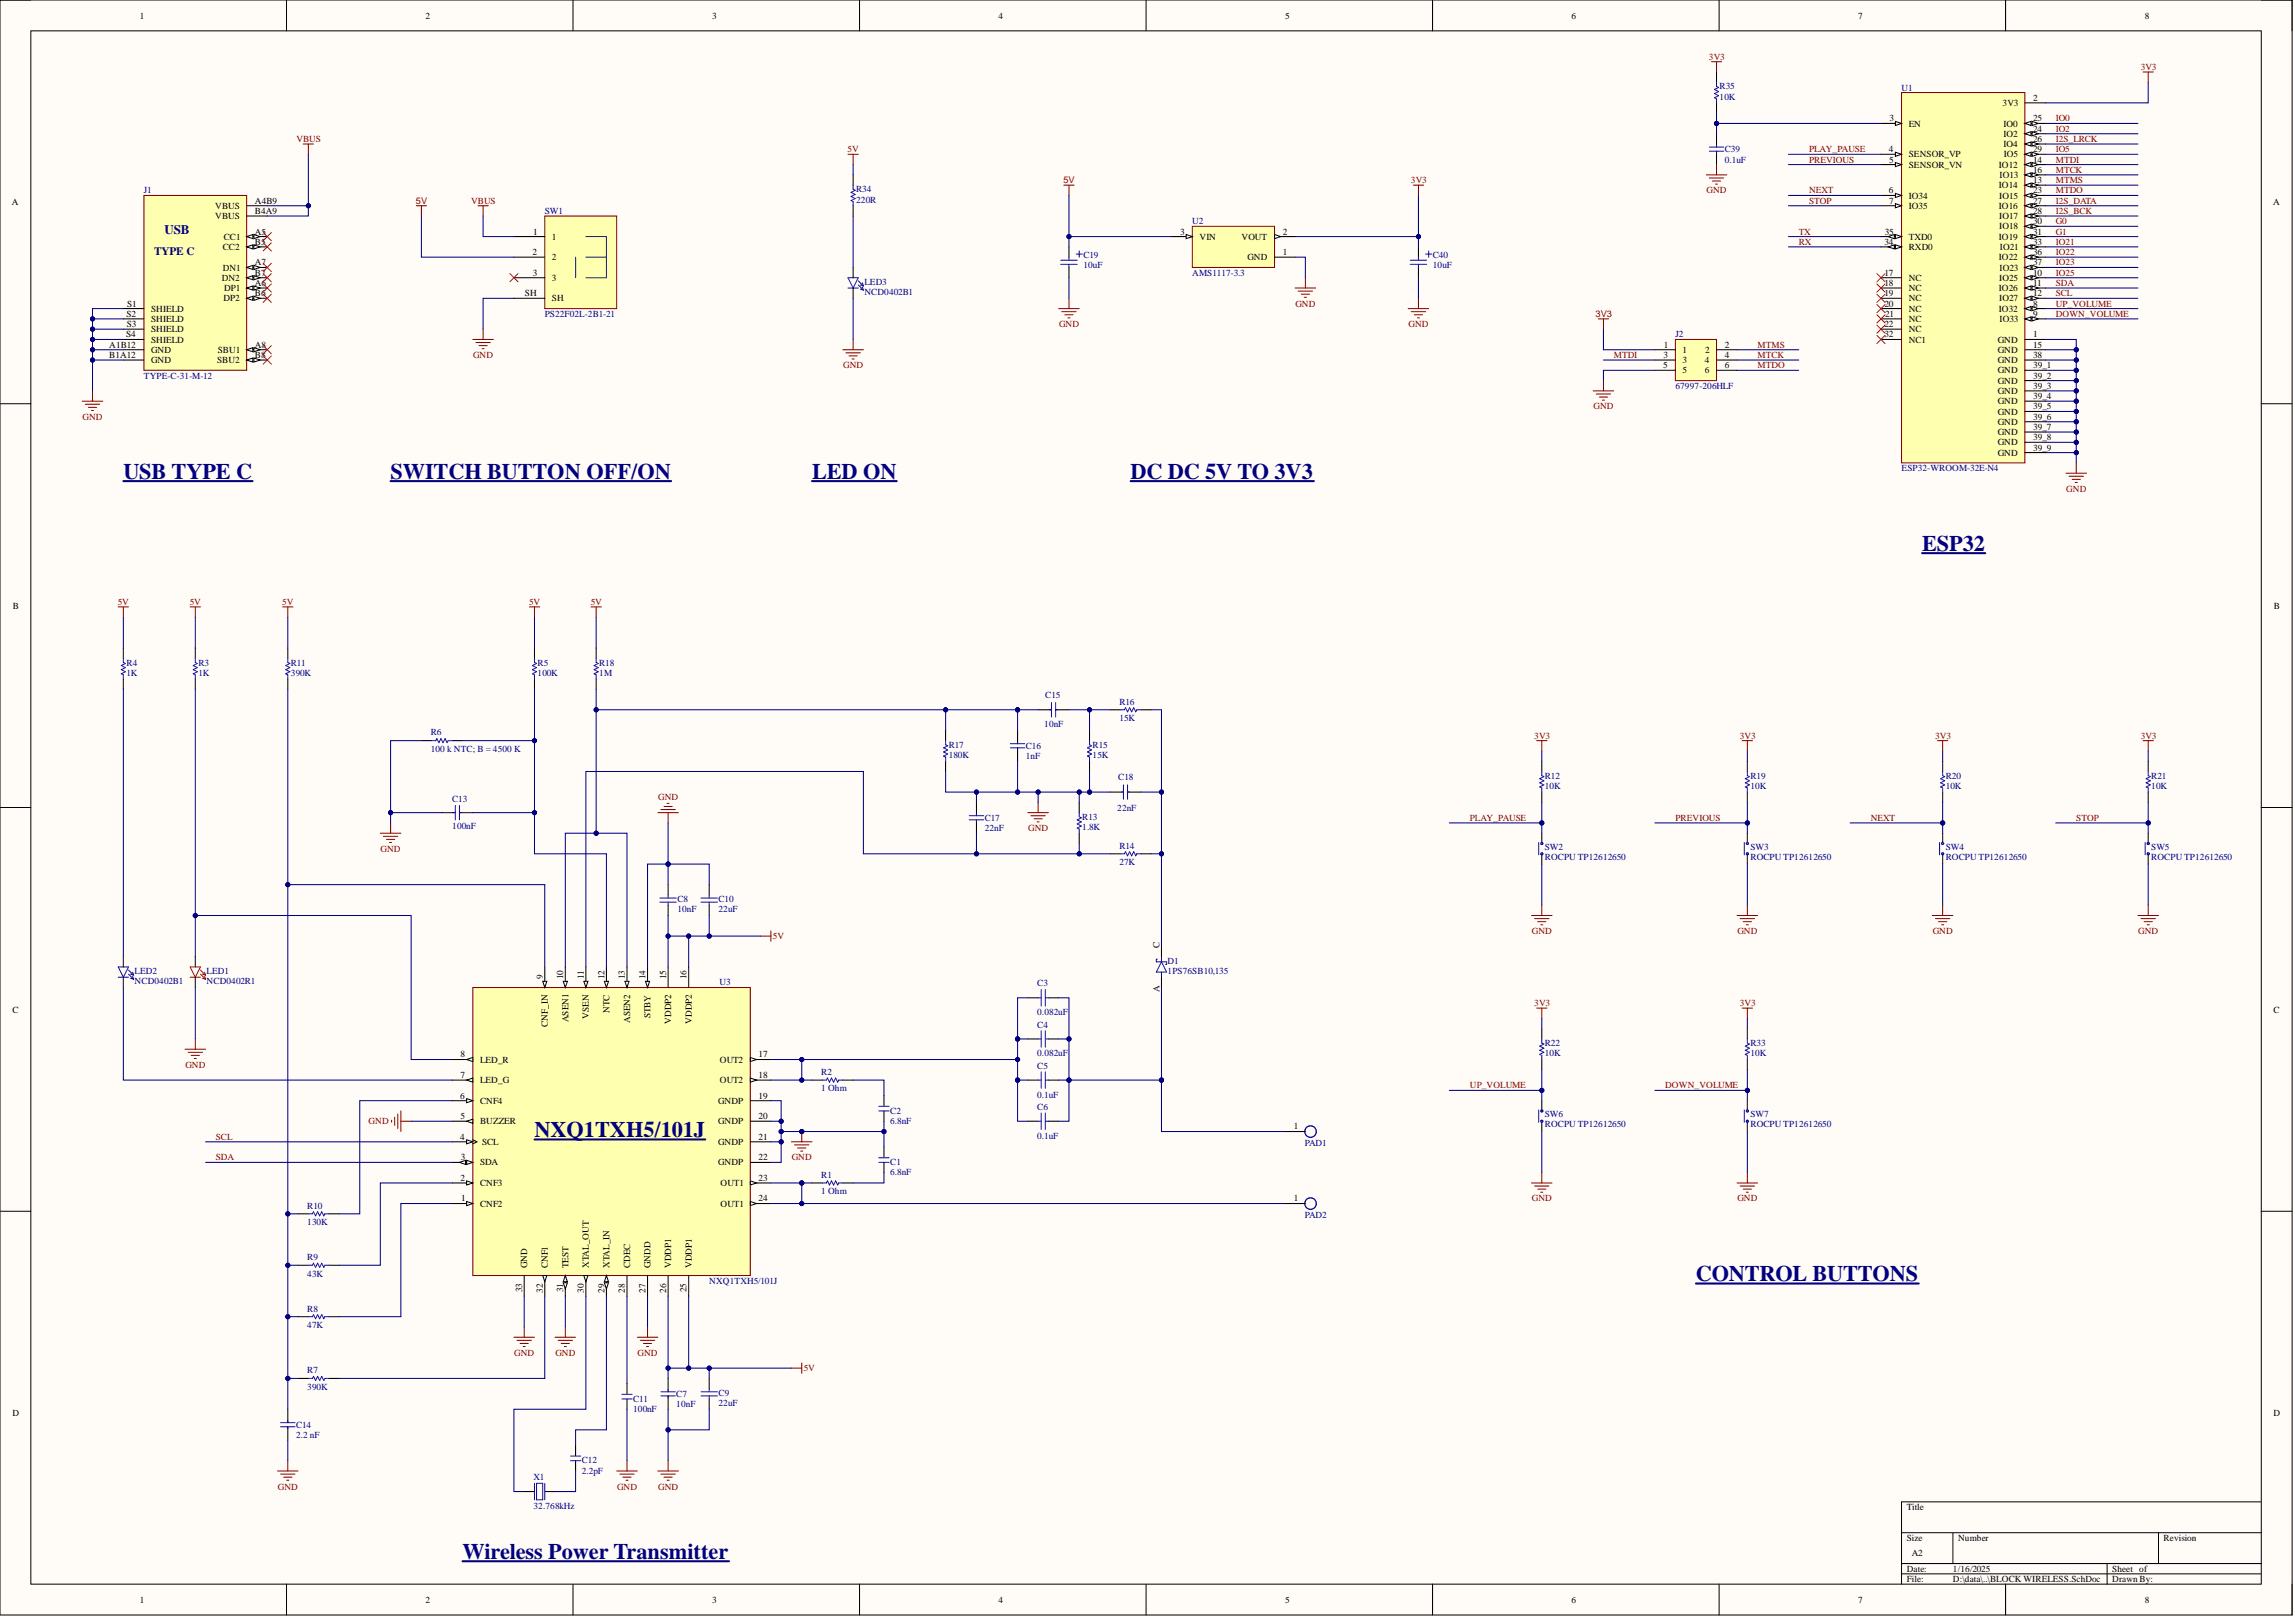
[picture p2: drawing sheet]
<svg xmlns="http://www.w3.org/2000/svg" width="566mm" height="399mm" viewBox="0 0 566 399" stroke-linecap="round" stroke-linejoin="round" font-family="sans-serif">
<defs><g id="words">
<g font-size="5.5" fill="#000080">
<text x="30.4" y="118">USB TYPE C</text>
<text x="96.4" y="118">SWITCH BUTTON OFF/ON</text>
<text x="200.3" y="118">LED ON</text>
<text x="278.9" y="118">DC DC 5V TO 3V3</text>
<text x="474.2" y="135.8">ESP32</text>
<text x="131.9" y="280.4">NXQ1TXH5/101J</text>
<text x="418.4" y="315.9">CONTROL BUTTONS</text>
<text x="114.1" y="384.4">Wireless Power Transmitter</text>
</g>
<text font-size="3.2" fill="#000080" x="40.6" y="57.7">USB</text>
<text font-size="2.8" fill="#000080" x="38" y="62.8">TYPE C</text>
<g font-size="2.3">
<text x="34.5" y="4.6">1</text>
<text x="105" y="4.6">2</text>
<text x="175.7" y="4.6">3</text>
<text x="246.3" y="4.6">4</text>
<text x="317.1" y="4.6">5</text>
<text x="387.7" y="4.6">6</text>
<text x="458.4" y="4.6">7</text>
<text x="529.1" y="4.6">8</text>
<text x="466.2" y="29.9">3</text>
<text x="494.1" y="26.1">3V3</text>
<text x="501.6" y="24.9">2</text>
<text x="501.6" y="29.9">25</text>
<text x="470.9" y="31.2">EN</text>
<text x="494.3" y="31.2">IO0</text>
<text x="494.3" y="33.7">IO2</text>
<text x="501.6" y="32.5">24</text>
<text x="501.6" y="35">26</text>
<text x="466" y="37.5">4</text>
<text x="466.1" y="40.1">5</text>
<text x="470.9" y="38.8">SENSOR_VP</text>
<text x="470.9" y="41.3">SENSOR_VN</text>
<text x="493.1" y="41.3">IO12</text>
<text x="494.3" y="36.3">IO4</text>
<text x="494.4" y="38.8">IO5</text>
<text x="501.6" y="37.5">29</text>
<text x="501.6" y="40.1">14</text>
<text x="466" y="47.7">6</text>
<text x="493.1" y="46.4">IO14</text>
<text x="493.3" y="43.9">IO13</text>
<text x="501.6" y="42.6">16</text>
<text x="501.6" y="45.2">13</text>
<text x="501.6" y="47.7">23</text>
<text x="3" y="50.6">A</text>
<text x="53.1" y="51.5">VBUS</text>
<text x="62.9" y="50.2">A4B9</text>
<text x="62.9" y="52.8">B4A9</text>
<text x="466.1" y="50.2">7</text>
<text x="470.9" y="49">IO34</text>
<text x="470.9" y="51.5">IO35</text>
<text x="493.1" y="51.5">IO16</text>
<text x="493.2" y="49">IO15</text>
<text x="501.6" y="50.2">27</text>
<text x="501.6" y="52.8">28</text>
<text x="560.8" y="50.6">A</text>
<text x="53.1" y="54">VBUS</text>
<text x="55.2" y="59.1">CC1</text>
<text x="62.9" y="57.8">A5</text>
<text x="131.5" y="57.8">1</text>
<text x="136.2" y="59.1">1</text>
<text x="291.2" y="57.8">3</text>
<text x="295.9" y="59.1">VIN</text>
<text x="306.3" y="59.1">VOUT</text>
<text x="316.5" y="57.8">2</text>
<text x="465" y="57.8">35</text>
<text x="470.9" y="59.1">TXD0</text>
<text x="493.1" y="59.1">IO19</text>
<text x="493.2" y="54">IO17</text>
<text x="493.2" y="56.6">IO18</text>
<text x="501.6" y="55.3">30</text>
<text x="501.6" y="57.8">31</text>
<text x="54.9" y="61.6">CC2</text>
<text x="62.9" y="65.4">A7</text>
<text x="62.9" y="60.4">B5</text>
<text x="131.4" y="62.9">2</text>
<text x="136.2" y="64.2">2</text>
<text x="307.8" y="64.2">GND</text>
<text x="316.5" y="62.9">1</text>
<text x="464.9" y="60.4">34</text>
<text x="470.9" y="61.6">RXD0</text>
<text x="493.1" y="64.2">IO22</text>
<text x="493.4" y="61.6">IO21</text>
<text x="501.6" y="60.4">33</text>
<text x="501.6" y="62.9">36</text>
<text x="501.6" y="65.4">37</text>
<text x="54.7" y="69.2">DN2</text>
<text x="54.9" y="66.7">DN1</text>
<text x="55.3" y="71.8">DP1</text>
<text x="62.9" y="70.5">A6</text>
<text x="62.9" y="68">B7</text>
<text x="131.4" y="68">3</text>
<text x="136.2" y="69.2">3</text>
<text x="464.9" y="68">17</text>
<text x="464.9" y="70.5">18</text>
<text x="470.9" y="69.2">NC</text>
<text x="470.9" y="71.8">NC</text>
<text x="493.1" y="71.8">IO26</text>
<text x="493.2" y="69.2">IO25</text>
<text x="493.3" y="66.7">IO23</text>
<text x="501.6" y="68">10</text>
<text x="501.6" y="70.5">11</text>
<text x="31.4" y="75.6">S1</text>
<text x="37.3" y="76.9">SHIELD</text>
<text x="55.1" y="74.3">DP2</text>
<text x="62.9" y="73.1">B6</text>
<text x="129.5" y="73.1">SH</text>
<text x="136.2" y="74.3">SH</text>
<text x="464.9" y="73.1">19</text>
<text x="464.9" y="75.6">20</text>
<text x="470.9" y="74.3">NC</text>
<text x="470.9" y="76.9">NC</text>
<text x="493.1" y="76.9">IO32</text>
<text x="493.2" y="74.3">IO27</text>
<text x="501.6" y="73.1">12</text>
<text x="501.6" y="75.6">8</text>
<text x="31.1" y="83.2">S4</text>
<text x="31.2" y="78.1">S2</text>
<text x="31.3" y="80.7">S3</text>
<text x="37.3" y="79.4">SHIELD</text>
<text x="37.3" y="81.9">SHIELD</text>
<text x="464.9" y="80.7">22</text>
<text x="464.9" y="83.2">32</text>
<text x="465.1" y="78.1">21</text>
<text x="470.9" y="79.4">NC</text>
<text x="470.9" y="81.9">NC</text>
<text x="493.3" y="79.4">IO33</text>
<text x="501.6" y="78.1">9</text>
<text x="501.6" y="83.2">1</text>
<text x="27" y="85.7">A1B12</text>
<text x="27" y="88.3">B1A12</text>
<text x="37.3" y="84.5">SHIELD</text>
<text x="37.3" y="87">GND</text>
<text x="37.3" y="89.5">GND</text>
<text x="53.6" y="89.5">SBU2</text>
<text x="53.8" y="87">SBU1</text>
<text x="62.9" y="85.7">A8</text>
<text x="62.9" y="88.3">B8</text>
<text x="410.4" y="88.3">3</text>
<text x="410.5" y="85.7">1</text>
<text x="415.1" y="87">1</text>
<text x="415.1" y="89.5">3</text>
<text x="420.6" y="89.5">4</text>
<text x="420.7" y="87">2</text>
<text x="425.5" y="85.7">2</text>
<text x="425.5" y="88.3">4</text>
<text x="470.9" y="84.5">NC1</text>
<text x="492.9" y="84.5">GND</text>
<text x="492.9" y="87">GND</text>
<text x="492.9" y="89.5">GND</text>
<text x="501.6" y="85.7">15</text>
<text x="501.6" y="88.3">38</text>
<text x="410.3" y="90.8">5</text>
<text x="415.1" y="92.1">5</text>
<text x="420.6" y="92.1">6</text>
<text x="425.5" y="90.8">6</text>
<text x="492.9" y="92.1">GND</text>
<text x="492.9" y="94.6">GND</text>
<text x="501.6" y="90.8">39_1</text>
<text x="501.6" y="93.3">39_2</text>
<text x="501.6" y="95.9">39_3</text>
<text x="492.9" y="97.2">GND</text>
<text x="492.9" y="99.7">GND</text>
<text x="501.6" y="98.4">39_4</text>
<text x="501.6" y="101">39_5</text>
<text x="492.9" y="102.2">GND</text>
<text x="492.9" y="104.8">GND</text>
<text x="492.9" y="107.3">GND</text>
<text x="501.6" y="103.5">39_6</text>
<text x="501.6" y="106">39_7</text>
<text x="492.9" y="109.8">GND</text>
<text x="492.9" y="112.4">GND</text>
<text x="501.6" y="108.6">39_8</text>
<text x="501.6" y="111.1">39_9</text>
<text x="3.1" y="150.1">B</text>
<text x="561" y="150.1">B</text>
<text x="286" y="233.9" transform="rotate(-90 286 233.9)">C</text>
<text x="133.9" y="241.5" transform="rotate(-90 133.9 241.5)">9</text>
<text x="139" y="241.5" transform="rotate(-90 139 241.5)">10</text>
<text x="144" y="241.5" transform="rotate(-90 144 241.5)">11</text>
<text x="149.1" y="241.5" transform="rotate(-90 149.1 241.5)">12</text>
<text x="154.2" y="241.5" transform="rotate(-90 154.2 241.5)">13</text>
<text x="159.3" y="241.5" transform="rotate(-90 159.3 241.5)">14</text>
<text x="164.3" y="241.5" transform="rotate(-90 164.3 241.5)">15</text>
<text x="169.4" y="241.5" transform="rotate(-90 169.4 241.5)">16</text>
<text x="286" y="244.6" transform="rotate(-90 286 244.6)">A</text>
<text x="3" y="249.7">C</text>
<text x="145.3" y="251.2" transform="rotate(-90 145.3 251.2)">VSEN</text>
<text x="150.4" y="249.8" transform="rotate(-90 150.4 249.8)">NTC</text>
<text x="160.5" y="251.1" transform="rotate(-90 160.5 251.1)">STBY</text>
<text x="560.9" y="249.7">C</text>
<text x="135.2" y="253.2" transform="rotate(-90 135.2 253.2)">CNF_IN</text>
<text x="140.2" y="252.1" transform="rotate(-90 140.2 252.1)">ASEN1</text>
<text x="155.4" y="252.3" transform="rotate(-90 155.4 252.3)">ASEN2</text>
<text x="165.6" y="252.6" transform="rotate(-90 165.6 252.6)">VDDP2</text>
<text x="170.7" y="252.6" transform="rotate(-90 170.7 252.6)">VDDP2</text>
<text x="113.6" y="260.8">8</text>
<text x="118.4" y="262">LED_R</text>
<text x="177.6" y="262">OUT2</text>
<text x="187.1" y="260.8">17</text>
<text x="113.6" y="265.8">7</text>
<text x="118.4" y="267.1">LED_G</text>
<text x="177.6" y="267.1">OUT2</text>
<text x="187.1" y="265.8">18</text>
<text x="113.5" y="270.9">6</text>
<text x="113.6" y="276">5</text>
<text x="118.4" y="272.2">CNF4</text>
<text x="177.2" y="272.2">GNDP</text>
<text x="187.1" y="270.9">19</text>
<text x="187.1" y="276">20</text>
<text x="113.5" y="281.1">4</text>
<text x="118.4" y="277.3">BUZZER</text>
<text x="177.2" y="277.3">GNDP</text>
<text x="187.1" y="281.1">21</text>
<text x="319.2" y="278.5">1</text>
<text x="113.7" y="286.1">3</text>
<text x="118.4" y="287.4">SDA</text>
<text x="118.9" y="282.3">SCL</text>
<text x="177.2" y="282.3">GNDP</text>
<text x="177.2" y="287.4">GNDP</text>
<text x="187.1" y="286.1">22</text>
<text x="113.6" y="291.2">2</text>
<text x="118.4" y="292.5">CNF3</text>
<text x="177.8" y="292.5">OUT1</text>
<text x="187.1" y="291.2">23</text>
<text x="113.8" y="296.3">1</text>
<text x="118.4" y="297.5">CNF2</text>
<text x="177.8" y="297.5">OUT1</text>
<text x="187.1" y="296.3">24</text>
<text x="319.2" y="296.3">1</text>
<text x="130.1" y="312.8" transform="rotate(-90 130.1 312.8)">GND</text>
<text x="135.2" y="312.8" transform="rotate(-90 135.2 312.8)">CNF1</text>
<text x="140.2" y="312.8" transform="rotate(-90 140.2 312.8)">TEST</text>
<text x="145.3" y="312.8" transform="rotate(-90 145.3 312.8)">XTAL_OUT</text>
<text x="150.4" y="312.8" transform="rotate(-90 150.4 312.8)">XTAL_IN</text>
<text x="155.4" y="312.8" transform="rotate(-90 155.4 312.8)">CDEC</text>
<text x="160.5" y="312.8" transform="rotate(-90 160.5 312.8)">GNDD</text>
<text x="165.6" y="312.8" transform="rotate(-90 165.6 312.8)">VDDP1</text>
<text x="170.7" y="312.8" transform="rotate(-90 170.7 312.8)">VDDP1</text>
<text x="128.8" y="318.7" transform="rotate(-90 128.8 318.7)">33</text>
<text x="133.9" y="318.8" transform="rotate(-90 133.9 318.8)">32</text>
<text x="139" y="318.6" transform="rotate(-90 139 318.6)">31</text>
<text x="144" y="318.8" transform="rotate(-90 144 318.8)">30</text>
<text x="149.1" y="318.8" transform="rotate(-90 149.1 318.8)">29</text>
<text x="154.2" y="318.8" transform="rotate(-90 154.2 318.8)">28</text>
<text x="159.3" y="318.8" transform="rotate(-90 159.3 318.8)">27</text>
<text x="164.3" y="318.8" transform="rotate(-90 164.3 318.8)">26</text>
<text x="169.4" y="318.7" transform="rotate(-90 169.4 318.7)">25</text>
<text x="3" y="349.2">D</text>
<text x="560.9" y="349.2">D</text>
<text x="470.4" y="372.4">Title</text>
<text x="470.4" y="380">Size</text>
<text x="471.7" y="383.8">A2</text>
<text x="483.1" y="380">Number</text>
<text x="533.8" y="380">Revision</text>
<text x="470.4" y="387.6">Date:</text>
<text x="481.8" y="387.6">1/16/2025</text>
<text x="521.1" y="387.6">Sheet of</text>
<text x="34.5" y="395.2">1</text>
<text x="105" y="395.2">2</text>
<text x="175.7" y="395.2">3</text>
<text x="246.3" y="395.2">4</text>
<text x="317.1" y="395.2">5</text>
<text x="387.7" y="395.2">6</text>
<text x="458.4" y="395.2">7</text>
<text x="470.4" y="390.1">File:</text>
<text x="481.8" y="390.1">D:\data\..\BLOCK WIRELESS.SchDoc</text>
<text x="521.1" y="390.1">Drawn By:</text>
<text x="529.1" y="395.2">8</text>
</g>
<g font-size="2.3" fill="#800000">
<text x="421.6" y="14.7">3V3</text>
<text x="528.1" y="17.2">3V3</text>
<text x="507.2" y="29.9">IO0</text>
<text x="73.1" y="35">VBUS</text>
<text x="507.2" y="35">I2S_LRCK</text>
<text x="507.2" y="32.5">IO2</text>
<text x="209.1" y="37.5">5V</text>
<text x="446.3" y="37.5">PLAY_PAUSE</text>
<text x="446.3" y="40.1">PREVIOUS</text>
<text x="507.2" y="40.1">MTDI</text>
<text x="507.2" y="37.5">IO5</text>
<text x="262.4" y="45.2">5V</text>
<text x="348.1" y="45.2">3V3</text>
<text x="421" y="47.7">GND</text>
<text x="446.3" y="47.7">NEXT</text>
<text x="507.2" y="42.6">MTCK</text>
<text x="507.2" y="45.2">MTMS</text>
<text x="507.2" y="47.7">MTDO</text>
<text x="102.6" y="50.2">5V</text>
<text x="116.2" y="50.2">VBUS</text>
<text x="446.3" y="50.2">STOP</text>
<text x="507.2" y="52.8">I2S_BCK</text>
<text x="507.2" y="50.2">I2S_DATA</text>
<text x="443.8" y="57.8">TX</text>
<text x="507.2" y="55.3">G0</text>
<text x="507.2" y="57.8">G1</text>
<text x="443.8" y="60.4">RX</text>
<text x="507.2" y="60.4">IO21</text>
<text x="507.2" y="62.9">IO22</text>
<text x="507.2" y="65.4">IO23</text>
<text x="507.2" y="70.5">SDA</text>
<text x="507.2" y="68">IO25</text>
<text x="319.6" y="75.6">GND</text>
<text x="507.2" y="73.1">SCL</text>
<text x="507.2" y="75.6">UP_VOLUME</text>
<text x="261.3" y="80.7">GND</text>
<text x="347.5" y="80.7">GND</text>
<text x="393.7" y="78.1">3V3</text>
<text x="507.2" y="78.1">DOWN_VOLUME</text>
<text x="116.7" y="88.3">GND</text>
<text x="398.1" y="88.3">MTDI</text>
<text x="433.6" y="88.3">MTCK</text>
<text x="433.6" y="85.7">MTMS</text>
<text x="208" y="90.8">GND</text>
<text x="433.6" y="90.8">MTDO</text>
<text x="393.1" y="101">GND</text>
<text x="20.4" y="103.5">GND</text>
<text x="509.8" y="121.3">GND</text>
<text x="29.1" y="149.2">5V</text>
<text x="46.8" y="149.2">5V</text>
<text x="69.7" y="149.2">5V</text>
<text x="130.5" y="149.2">5V</text>
<text x="145.7" y="149.2">5V</text>
<text x="378.5" y="182.1">3V3</text>
<text x="429.2" y="182.1">3V3</text>
<text x="477.4" y="182.1">3V3</text>
<text x="528.1" y="182.1">3V3</text>
<text x="162.4" y="197.4">GND</text>
<text x="362.6" y="202.4">PLAY_PAUSE</text>
<text x="413.3" y="202.4">PREVIOUS</text>
<text x="461.5" y="202.4">NEXT</text>
<text x="512.2" y="202.4">STOP</text>
<text x="253.7" y="205">GND</text>
<text x="93.9" y="210">GND</text>
<text x="190.7" y="231.6">5V</text>
<text x="377.9" y="230.3">GND</text>
<text x="428.6" y="230.3">GND</text>
<text x="476.8" y="230.3">GND</text>
<text x="527.5" y="230.3">GND</text>
<text x="378.5" y="248.1">3V3</text>
<text x="429.2" y="248.1">3V3</text>
<text x="45.7" y="263.3">GND</text>
<text x="362.6" y="268.4">UP_VOLUME</text>
<text x="410.8" y="268.4">DOWN_VOLUME</text>
<text x="53.3" y="281.1">SCL</text>
<text x="91" y="277.3">GND</text>
<text x="53.3" y="286.1">SDA</text>
<text x="195.3" y="286.1">GND</text>
<text x="377.9" y="296.3">GND</text>
<text x="428.6" y="296.3">GND</text>
<text x="126.9" y="334.3">GND</text>
<text x="137" y="334.3">GND</text>
<text x="157.3" y="334.3">GND</text>
<text x="198.3" y="338.1">5V</text>
<text x="68.6" y="367.3">GND</text>
<text x="152.2" y="367.3">GND</text>
<text x="162.4" y="367.3">GND</text>
</g>
<g font-size="2.3" fill="#000080">
<text x="424.2" y="22.1">R35</text>
<text x="469.1" y="22.3">U1</text>
<text x="424.2" y="24.6">10K</text>
<text x="425.5" y="37.5">C39</text>
<text x="425.5" y="40.1">0.1uF</text>
<text x="35.5" y="47.7">J1</text>
<text x="211.2" y="47.4">R34</text>
<text x="134.4" y="52.8">SW1</text>
<text x="211.2" y="50">220R</text>
<text x="294.2" y="55.3">U2</text>
<text x="267.3" y="63.7">C19</text>
<text x="353.5" y="63.7">C40</text>
<text x="213.3" y="70.3">LED3</text>
<text x="267.3" y="66.2">10uF</text>
<text x="294.2" y="68">AMS1117-3.3</text>
<text x="353.5" y="66.2">10uF</text>
<text x="213.3" y="72.8">NCD0402B1</text>
<text x="134.4" y="78.1">PS22F02L-2B1-21</text>
<text x="413.3" y="83.2">J2</text>
<text x="35.5" y="93.3">TYPE-C-31-M-12</text>
<text x="413.3" y="95.9">67997-206HLF</text>
<text x="469.1" y="116.2">ESP32-WROOM-32E-N4</text>
<text x="31.2" y="164.1">R4</text>
<text x="31.2" y="166.7">1K</text>
<text x="48.9" y="164.1">R3</text>
<text x="48.9" y="166.7">1K</text>
<text x="71.8" y="164.1">R11</text>
<text x="71.8" y="166.7">390K</text>
<text x="132.6" y="164.1">R5</text>
<text x="132.6" y="166.7">100K</text>
<text x="147.8" y="164.1">R18</text>
<text x="147.8" y="166.7">1M</text>
<text x="257.9" y="172.2">C15</text>
<text x="276.2" y="173.8">R16</text>
<text x="257.6" y="179.3">10nF</text>
<text x="276.2" y="177.8">15K</text>
<text x="106.3" y="181.4">R6</text>
<text x="106.3" y="185.4">100 k NTC; B = 4500 K</text>
<text x="234.1" y="184.4">R17</text>
<text x="253.1" y="184.7">C16</text>
<text x="269.6" y="184.4">R15</text>
<text x="234.1" y="187">180K</text>
<text x="253.1" y="187.2">1nF</text>
<text x="269.6" y="187">15K</text>
<text x="111.6" y="197.9">C13</text>
<text x="275.9" y="192.3">C18</text>
<text x="381.1" y="192">R12</text>
<text x="381.1" y="194.6">10K</text>
<text x="431.9" y="192">R19</text>
<text x="431.9" y="194.6">10K</text>
<text x="480" y="192">R20</text>
<text x="480" y="194.6">10K</text>
<text x="530.8" y="192">R21</text>
<text x="530.8" y="194.6">10K</text>
<text x="242.9" y="202.4">C17</text>
<text x="267" y="202.2">R13</text>
<text x="275.6" y="199.9">22nF</text>
<text x="111.6" y="204.5">100nF</text>
<text x="242.9" y="205">22nF</text>
<text x="267" y="204.7">1.8K</text>
<text x="276.2" y="209.3">R14</text>
<text x="381.1" y="209.5">SW2</text>
<text x="431.9" y="209.5">SW3</text>
<text x="480" y="209.5">SW4</text>
<text x="530.8" y="209.5">SW5</text>
<text x="276.2" y="213.3">27K</text>
<text x="381.1" y="212.1">ROCPU TP12612650</text>
<text x="431.9" y="212.1">ROCPU TP12612650</text>
<text x="480" y="212.1">ROCPU TP12612650</text>
<text x="530.8" y="212.1">ROCPU TP12612650</text>
<text x="167.1" y="222.5">C8</text>
<text x="167.1" y="225">10nF</text>
<text x="177.3" y="222.5">C10</text>
<text x="177.3" y="225">22uF</text>
<text x="288.1" y="237.7">D1</text>
<text x="33.2" y="240.2">LED2</text>
<text x="33.2" y="242.8">NCD0402B1</text>
<text x="51" y="240.2">LED1</text>
<text x="51" y="242.8">NCD0402R1</text>
<text x="177.5" y="243">U3</text>
<text x="255.9" y="243.3">C3</text>
<text x="288.1" y="240.2">1PS76SB10,135</text>
<text x="255.9" y="250.4">0.082uF</text>
<text x="255.9" y="253.4">C4</text>
<text x="381.1" y="258">R22</text>
<text x="431.9" y="258">R33</text>
<text x="255.9" y="263.6">C5</text>
<text x="255.9" y="260.5">0.082uF</text>
<text x="381.1" y="260.5">10K</text>
<text x="431.9" y="260.5">10K</text>
<text x="202.6" y="265.1">R2</text>
<text x="202.6" y="269.1">1 Ohm</text>
<text x="219.6" y="274.6">C2</text>
<text x="255.9" y="273.7">C6</text>
<text x="255.9" y="270.7">0.1uF</text>
<text x="381.1" y="275.5">SW6</text>
<text x="431.9" y="275.5">SW7</text>
<text x="219.6" y="277.2">6.8nF</text>
<text x="255.9" y="280.8">0.1uF</text>
<text x="381.1" y="278">ROCPU TP12612650</text>
<text x="431.9" y="278">ROCPU TP12612650</text>
<text x="219.6" y="287.3">C1</text>
<text x="321.9" y="282.5">PAD1</text>
<text x="202.6" y="290.4">R1</text>
<text x="219.6" y="289.9">6.8nF</text>
<text x="75.8" y="298.1">R10</text>
<text x="202.6" y="294.5">1 Ohm</text>
<text x="75.8" y="302.1">130K</text>
<text x="321.9" y="300.3">PAD2</text>
<text x="75.8" y="310.7">R9</text>
<text x="75.8" y="314.8">43K</text>
<text x="175" y="316.6">NXQ1TXH5/101J</text>
<text x="75.8" y="323.4">R8</text>
<text x="75.8" y="327.5">47K</text>
<text x="75.8" y="338.6">R7</text>
<text x="75.8" y="342.7">390K</text>
<text x="156.2" y="345.7">C11</text>
<text x="166.9" y="344.5">C7</text>
<text x="166.9" y="347">10nF</text>
<text x="177.3" y="344.2">C9</text>
<text x="177.3" y="346.8">22uF</text>
<text x="73" y="352.1">C14</text>
<text x="156.2" y="348.2">100nF</text>
<text x="73" y="354.6">2.2 nF</text>
<text x="131.6" y="365">X1</text>
<text x="143.5" y="360.9">C12</text>
<text x="143.5" y="363.4">2.2pF</text>
<text x="131.6" y="372.1">32.768kHz</text>
</g>
</g></defs>
<path d="M0 0h565.5v398.3h-565.5z" fill-rule="evenodd" fill="#fffcf8"/>
<path d="M0 0h565.5v398.3h-565.5z" fill="none" stroke="#000" stroke-width=".25"/>
<path d="M7.6 7.6h550.3v383h-550.3z" fill-rule="evenodd" fill="#fffcf8"/>
<g fill="none" stroke="#000" stroke-width=".25">
<path d="M0 0h7.6M70.7 0v7.6M141.4 0v7.6M212.1 0v7.6M282.7 0v7.6M353.4 0v7.6M424.1 0v7.6M494.8 0v7.6M557.9 0h7.6v7.6M7.6 7.6h550.3v383h-550.3zM0 99.6h7.6M557.9 99.6h7.6"/>
<path d="M0 199.1h7.6M557.9 199.1h7.6M0 298.7h7.6M557.9 298.7h7.6M469.1 378h88.8M481.8 378v7.6M532.5 378v7.6M557.9 370.4h-88.8v20.2M70.7 390.6v7.7M141.4 390.6v7.7M212.1 390.6v7.7M282.7 390.6v7.7"/>
<path d="M353.4 390.6v7.7M424.1 390.6v7.7M469.1 385.6h88.8M469.1 388.1h88.8M494.8 390.6v7.7M519.9 385.6v5M565.5 390.6v7.7"/>
</g>
<path d="M469.1 22.8h30.5v91.3h-30.5z" fill-rule="evenodd" fill="#ffffb0"/>
<path d="M469.1 22.8h30.5v91.3h-30.5z" fill="none" stroke="#800000" stroke-width=".25"/>
<path d="M464.1 30.4h5" fill="none" stroke="#000" stroke-width=".25"/>
<path d="M467.6 29.9l1.5 .5-1.5 .5z" fill="#f8fcff"/>
<path d="M464.1 38h5M467.6 29.9l1.5 .5-1.5 .5z" fill="none" stroke="#000" stroke-width=".25"/>
<path d="M467.6 37.5l1.5 .5-1.5 .6z" fill="#f8fcff"/>
<path d="M467.6 37.5l1.5 .5-1.5 .6zM464.1 40.6h5" fill="none" stroke="#000" stroke-width=".25"/>
<path d="M467.6 40.1l1.5 .5-1.5 .5z" fill="#f8fcff"/>
<path d="M464.1 48.2h5M467.6 40.1l1.5 .5-1.5 .5z" fill="none" stroke="#000" stroke-width=".25"/>
<path d="M467.6 47.7l1.5 .5-1.5 .5z" fill="#f8fcff"/>
<path d="M464.1 50.7h5M467.6 47.7l1.5 .5-1.5 .5z" fill="none" stroke="#000" stroke-width=".25"/>
<path d="M467.6 50.2l1.5 .5-1.5 .5z" fill="#f8fcff"/>
<path d="M464.1 58.3h5M467.6 50.2l1.5 .5-1.5 .5z" fill="none" stroke="#000" stroke-width=".25"/>
<path d="M467.6 57.8l1.5 .5-1.5 .5z" fill="#f8fcff"/>
<path d="M467.6 57.8l1.5 .5-1.5 .5z" fill="none" stroke="#000" stroke-width=".25"/>
<path d="M465.8 58.3l1.6-.5v1z" fill="#f8fcff"/>
<path d="M465.8 58.3l1.6-.5v1zM464.1 60.9h5" fill="none" stroke="#000" stroke-width=".25"/>
<path d="M467.6 60.4l1.5 .5-1.5 .5z" fill="#f8fcff"/>
<path d="M467.6 60.4l1.5 .5-1.5 .5z" fill="none" stroke="#000" stroke-width=".25"/>
<path d="M465.8 60.9l1.6-.5v1z" fill="#f8fcff"/>
<path d="M499.6 25.4h5M499.6 30.4h5M464.1 68.5h5M464.1 71h5M464.1 73.6h5M464.1 76.1h5M464.1 78.6h5M465.8 60.9l1.6-.5v1zM464.1 81.2h5M464.1 83.7h5" fill="none" stroke="#000" stroke-width=".25"/>
<path d="M499.6 30.4l1.5-.5v1z" fill="#f8fcff"/>
<path d="M499.6 30.4l1.5-.5v1z" fill="none" stroke="#000" stroke-width=".25"/>
<path d="M501.3 29.9l1.6 .5-1.6 .5z" fill="#f8fcff"/>
<path d="M499.6 33h5M501.3 29.9l1.6 .5-1.6 .5z" fill="none" stroke="#000" stroke-width=".25"/>
<path d="M499.6 33l1.5-.5v1z" fill="#f8fcff"/>
<path d="M499.6 33l1.5-.5v1z" fill="none" stroke="#000" stroke-width=".25"/>
<path d="M501.3 32.5l1.6 .5-1.6 .5z" fill="#f8fcff"/>
<path d="M499.6 35.5h5M501.3 32.5l1.6 .5-1.6 .5z" fill="none" stroke="#000" stroke-width=".25"/>
<path d="M499.6 35.5l1.5-.5v1z" fill="#f8fcff"/>
<path d="M499.6 35.5l1.5-.5v1z" fill="none" stroke="#000" stroke-width=".25"/>
<path d="M501.3 35l1.6 .5-1.6 .5z" fill="#f8fcff"/>
<path d="M499.6 38h5M501.3 35l1.6 .5-1.6 .5z" fill="none" stroke="#000" stroke-width=".25"/>
<path d="M499.6 38l1.5-.5v1.1z" fill="#f8fcff"/>
<path d="M499.6 38l1.5-.5v1.1z" fill="none" stroke="#000" stroke-width=".25"/>
<path d="M501.3 37.5l1.6 .5-1.6 .6z" fill="#f8fcff"/>
<path d="M501.3 37.5l1.6 .5-1.6 .6zM499.6 40.6h5" fill="none" stroke="#000" stroke-width=".25"/>
<path d="M499.6 40.6l1.5-.5v1z" fill="#f8fcff"/>
<path d="M499.6 40.6l1.5-.5v1z" fill="none" stroke="#000" stroke-width=".25"/>
<path d="M501.3 40.1l1.6 .5-1.6 .5z" fill="#f8fcff"/>
<path d="M499.6 43.1h5M501.3 40.1l1.6 .5-1.6 .5z" fill="none" stroke="#000" stroke-width=".25"/>
<path d="M499.6 43.1l1.5-.5v1z" fill="#f8fcff"/>
<path d="M499.6 43.1l1.5-.5v1z" fill="none" stroke="#000" stroke-width=".25"/>
<path d="M501.3 42.6l1.6 .5-1.6 .5z" fill="#f8fcff"/>
<path d="M499.6 45.7h5M501.3 42.6l1.6 .5-1.6 .5z" fill="none" stroke="#000" stroke-width=".25"/>
<path d="M499.6 45.7l1.5-.5v1z" fill="#f8fcff"/>
<path d="M499.6 45.7l1.5-.5v1z" fill="none" stroke="#000" stroke-width=".25"/>
<path d="M501.3 45.2l1.6 .5-1.6 .5z" fill="#f8fcff"/>
<path d="M499.6 48.2h5M501.3 45.2l1.6 .5-1.6 .5z" fill="none" stroke="#000" stroke-width=".25"/>
<path d="M499.6 48.2l1.5-.5v1z" fill="#f8fcff"/>
<path d="M499.6 48.2l1.5-.5v1z" fill="none" stroke="#000" stroke-width=".25"/>
<path d="M501.3 47.7l1.6 .5-1.6 .5z" fill="#f8fcff"/>
<path d="M499.6 50.7h5M501.3 47.7l1.6 .5-1.6 .5z" fill="none" stroke="#000" stroke-width=".25"/>
<path d="M499.6 50.7l1.5-.5v1z" fill="#f8fcff"/>
<path d="M499.6 50.7l1.5-.5v1z" fill="none" stroke="#000" stroke-width=".25"/>
<path d="M501.3 50.2l1.6 .5-1.6 .5z" fill="#f8fcff"/>
<path d="M499.6 53.3h5M501.3 50.2l1.6 .5-1.6 .5z" fill="none" stroke="#000" stroke-width=".25"/>
<path d="M499.6 53.3l1.5-.5v1z" fill="#f8fcff"/>
<path d="M499.6 53.3l1.5-.5v1z" fill="none" stroke="#000" stroke-width=".25"/>
<path d="M501.3 52.8l1.6 .5-1.6 .5z" fill="#f8fcff"/>
<path d="M499.6 55.8h5M501.3 52.8l1.6 .5-1.6 .5z" fill="none" stroke="#000" stroke-width=".25"/>
<path d="M499.6 55.8l1.5-.5v1z" fill="#f8fcff"/>
<path d="M499.6 55.8l1.5-.5v1z" fill="none" stroke="#000" stroke-width=".25"/>
<path d="M501.3 55.3l1.6 .5-1.6 .5z" fill="#f8fcff"/>
<path d="M499.6 58.3h5M501.3 55.3l1.6 .5-1.6 .5z" fill="none" stroke="#000" stroke-width=".25"/>
<path d="M499.6 58.3l1.5-.5v1z" fill="#f8fcff"/>
<path d="M499.6 58.3l1.5-.5v1z" fill="none" stroke="#000" stroke-width=".25"/>
<path d="M501.3 57.8l1.6 .5-1.6 .5z" fill="#f8fcff"/>
<path d="M501.3 57.8l1.6 .5-1.6 .5zM499.6 60.9h5" fill="none" stroke="#000" stroke-width=".25"/>
<path d="M499.6 60.9l1.5-.5v1z" fill="#f8fcff"/>
<path d="M499.6 60.9l1.5-.5v1z" fill="none" stroke="#000" stroke-width=".25"/>
<path d="M501.3 60.4l1.6 .5-1.6 .5z" fill="#f8fcff"/>
<path d="M499.6 63.4h5M501.3 60.4l1.6 .5-1.6 .5z" fill="none" stroke="#000" stroke-width=".25"/>
<path d="M499.6 63.4l1.5-.5v1z" fill="#f8fcff"/>
<path d="M499.6 63.4l1.5-.5v1z" fill="none" stroke="#000" stroke-width=".25"/>
<path d="M501.3 62.9l1.6 .5-1.6 .5z" fill="#f8fcff"/>
<path d="M499.6 66h5M501.3 62.9l1.6 .5-1.6 .5z" fill="none" stroke="#000" stroke-width=".25"/>
<path d="M499.6 66l1.5-.6v1.1z" fill="#f8fcff"/>
<path d="M499.6 66l1.5-.6v1.1z" fill="none" stroke="#000" stroke-width=".25"/>
<path d="M501.3 65.4l1.6 .6-1.6 .5z" fill="#f8fcff"/>
<path d="M499.6 68.5h5M501.3 65.4l1.6 .6-1.6 .5z" fill="none" stroke="#000" stroke-width=".25"/>
<path d="M499.6 68.5l1.5-.5v1z" fill="#f8fcff"/>
<path d="M499.6 68.5l1.5-.5v1z" fill="none" stroke="#000" stroke-width=".25"/>
<path d="M501.3 68l1.6 .5-1.6 .5z" fill="#f8fcff"/>
<path d="M499.6 71h5M501.3 68l1.6 .5-1.6 .5z" fill="none" stroke="#000" stroke-width=".25"/>
<path d="M499.6 71l1.5-.5v1z" fill="#f8fcff"/>
<path d="M499.6 71l1.5-.5v1z" fill="none" stroke="#000" stroke-width=".25"/>
<path d="M501.3 70.5l1.6 .5-1.6 .5z" fill="#f8fcff"/>
<path d="M499.6 73.6h5M501.3 70.5l1.6 .5-1.6 .5z" fill="none" stroke="#000" stroke-width=".25"/>
<path d="M499.6 73.6l1.5-.5v1z" fill="#f8fcff"/>
<path d="M499.6 73.6l1.5-.5v1z" fill="none" stroke="#000" stroke-width=".25"/>
<path d="M501.3 73.1l1.6 .5-1.6 .5z" fill="#f8fcff"/>
<path d="M499.6 76.1h5M501.3 73.1l1.6 .5-1.6 .5z" fill="none" stroke="#000" stroke-width=".25"/>
<path d="M499.6 76.1l1.5-.5v1z" fill="#f8fcff"/>
<path d="M499.6 76.1l1.5-.5v1z" fill="none" stroke="#000" stroke-width=".25"/>
<path d="M501.3 75.6l1.6 .5-1.6 .5z" fill="#f8fcff"/>
<path d="M499.6 78.6h5M501.3 75.6l1.6 .5-1.6 .5z" fill="none" stroke="#000" stroke-width=".25"/>
<path d="M499.6 78.6l1.5-.5v1z" fill="#f8fcff"/>
<path d="M499.6 78.6l1.5-.5v1z" fill="none" stroke="#000" stroke-width=".25"/>
<path d="M501.3 78.1l1.6 .5-1.6 .5z" fill="#f8fcff"/>
<g fill="none" stroke="#000" stroke-width=".25">
<path d="M423.5 17.8v2.5M423.5 25.4v2.5M423.5 33v3.3M423.5 37.3v3.3M501.3 78.1l1.6 .5-1.6 .5zM499.6 83.7h5M499.6 86.2h5M499.6 88.8h5M499.6 91.3h5M499.6 93.9h5M499.6 96.4h5M499.6 98.9h5"/>
<path d="M499.6 101.5h5M499.6 104h5M499.6 106.5h5M499.6 109.1h5M499.6 111.6h5"/>
</g>
<g fill="none" stroke="#800000" stroke-width=".25">
<path d="M422.2 15.2h2.6M423.5 15.2v2.6M528.7 17.8h2.6M530 17.8v2.5M421 43.1h5M421.7 43.9h3.6M422.5 44.6h2M423.2 45.4h.5M423.5 40.6v2.5M509.7 116.7h5.1M510.5 117.4h3.5M511.2 118.2h2.1"/>
<path d="M512 119h.5M512.2 114.1v2.6"/>
</g>
<g fill="none" stroke="#f00" stroke-width=".25">
<path d="M463 67.5l2.1 2M463 70l2.1 2M463 72.5l2.1 2.1M463 75.1l2.1 2M463 77.6l2.1 2M465.1 67.5l-2.1 2M465.1 70l-2.1 2M465.1 72.5l-2.1 2.1M465.1 75.1l-2.1 2M465.1 77.6l-2.1 2M463 80.2l2.1 2M463 82.7l2.1 2"/>
<path d="M465.1 80.2l-2.1 2M465.1 82.7l-2.1 2"/>
</g>
<path d="M421.7 36.3h3.6M421.7 37.3h3.6M423.5 20.3v1l.5 .3-1 .5 1 .5-1 .5 1 .5-1 .5 .5 .3v1M423.5 35.8v.5M423.5 37.3v.5" fill="none" stroke="#00f" stroke-width=".25"/>
<path d="M474.2 136.4h15.6" fill="none" stroke="#000080" stroke-width=".51"/>
<path d="M116.6 243.5h68.5v71h-68.5z" fill-rule="evenodd" fill="#ffffb0"/>
<path d="M116.6 243.5h68.5v71h-68.5z" fill="none" stroke="#800000" stroke-width=".25"/>
<path d="M139.5 238.4v5.1" fill="none" stroke="#000" stroke-width=".25"/>
<path d="M139 242h1l-.5 1.5z" fill="#f8fcff"/>
<path d="M154.7 238.4v5.1M139 242h1l-.5 1.5z" fill="none" stroke="#000" stroke-width=".25"/>
<path d="M154.2 242h1l-.5 1.5z" fill="#f8fcff"/>
<path d="M144.5 238.4v5.1M154.2 242h1l-.5 1.5z" fill="none" stroke="#000" stroke-width=".25"/>
<path d="M144 242h1.1l-.6 1.5z" fill="#f8fcff"/>
<path d="M134.4 238.4v5.1M144 242h1.1l-.6 1.5z" fill="none" stroke="#000" stroke-width=".25"/>
<path d="M133.9 242h1l-.5 1.5z" fill="#f8fcff"/>
<path d="M133.9 242h1l-.5 1.5zM134.4 314.5v5.1" fill="none" stroke="#000" stroke-width=".25"/>
<path d="M133.9 314.5h1l-.5 1.6z" fill="#f8fcff"/>
<path d="M111.6 296.8h5M133.9 314.5h1l-.5 1.6z" fill="none" stroke="#000" stroke-width=".25"/>
<path d="M115.1 296.3l1.5 .5-1.5 .5z" fill="#f8fcff"/>
<path d="M111.6 291.7h5M115.1 296.3l1.5 .5-1.5 .5z" fill="none" stroke="#000" stroke-width=".25"/>
<path d="M115.1 291.2l1.5 .5-1.5 .5z" fill="#f8fcff"/>
<path d="M111.6 271.4h5M115.1 291.2l1.5 .5-1.5 .5z" fill="none" stroke="#000" stroke-width=".25"/>
<path d="M115.1 270.9l1.5 .5-1.5 .5z" fill="#f8fcff"/>
<path d="M115.1 270.9l1.5 .5-1.5 .5zM111.6 286.6h5" fill="none" stroke="#000" stroke-width=".25"/>
<path d="M115.1 286.1l1.5 .5-1.5 .5z" fill="#f8fcff"/>
<path d="M115.1 286.1l1.5 .5-1.5 .5z" fill="none" stroke="#000" stroke-width=".25"/>
<path d="M113.4 286.6l1.5-.5v1z" fill="#f8fcff"/>
<path d="M111.6 281.6h5M113.4 286.6l1.5-.5v1z" fill="none" stroke="#000" stroke-width=".25"/>
<path d="M115.1 281.1l1.5 .5-1.5 .5z" fill="#f8fcff"/>
<path d="M115.1 281.1l1.5 .5-1.5 .5zM116.6 281.1l1.1 .5-1.1 .5M139.5 314.5v5.1" fill="none" stroke="#000" stroke-width=".25"/>
<path d="M139.5 314.5l.5 1.6h-1z" fill="#f8fcff"/>
<path d="M139.5 314.5l.5 1.6h-1z" fill="none" stroke="#000" stroke-width=".25"/>
<path d="M139 316.3h1l-.5 1.5z" fill="#f8fcff"/>
<path d="M159.8 238.4v5.1M139 316.3h1l-.5 1.5z" fill="none" stroke="#000" stroke-width=".25"/>
<path d="M159.3 242h1l-.5 1.5z" fill="#f8fcff"/>
<path d="M149.6 238.4v5.1M159.3 242h1l-.5 1.5z" fill="none" stroke="#000" stroke-width=".25"/>
<path d="M149.1 242h1l-.5 1.5z" fill="#f8fcff"/>
<path d="M164.8 238.4v5.1M169.9 238.4v5.1M149.1 242h1l-.5 1.5zM185.1 291.7h5.1M154.7 314.5v5.1M164.8 314.5v5.1M169.9 314.5v5.1" fill="none" stroke="#000" stroke-width=".25"/>
<path d="M185.1 291.2l1.5 .5-1.5 .5z" fill="#f8fcff"/>
<path d="M185.1 291.2l1.5 .5-1.5 .5zM185.1 296.8h5.1" fill="none" stroke="#000" stroke-width=".25"/>
<path d="M185.1 296.3l1.5 .5-1.5 .5z" fill="#f8fcff"/>
<path d="M185.1 261.3h5.1M185.1 296.3l1.5 .5-1.5 .5z" fill="none" stroke="#000" stroke-width=".25"/>
<path d="M185.1 260.8l1.5 .5-1.5 .5z" fill="#f8fcff"/>
<path d="M185.1 260.8l1.5 .5-1.5 .5zM185.1 266.3h5.1" fill="none" stroke="#000" stroke-width=".25"/>
<path d="M185.1 265.8l1.5 .5-1.5 .6z" fill="#f8fcff"/>
<path d="M111.6 276.5h5M185.1 265.8l1.5 .5-1.5 .6z" fill="none" stroke="#000" stroke-width=".25"/>
<path d="M115.1 276.5l1.5-.5v1z" fill="#f8fcff"/>
<path d="M111.6 266.3h5M115.1 276.5l1.5-.5v1z" fill="none" stroke="#000" stroke-width=".25"/>
<path d="M115.1 266.3l1.5-.5v1.1z" fill="#f8fcff"/>
<path d="M111.6 261.3h5M115.1 266.3l1.5-.5v1.1z" fill="none" stroke="#000" stroke-width=".25"/>
<path d="M115.1 261.3l1.5-.5v1z" fill="#f8fcff"/>
<path d="M115.1 261.3l1.5-.5v1zM144.5 314.5v5.1" fill="none" stroke="#000" stroke-width=".25"/>
<path d="M144 314.5h1.1l-.6 1.6z" fill="#f8fcff"/>
<path d="M144 314.5h1.1l-.6 1.6zM149.6 314.5v5.1" fill="none" stroke="#000" stroke-width=".25"/>
<path d="M149.6 314.5l.5 1.6h-1z" fill="#f8fcff"/>
<path d="M149.6 314.5l.5 1.6h-1z" fill="none" stroke="#000" stroke-width=".25"/>
<path d="M149.1 316.3h1l-.5 1.5z" fill="#f8fcff"/>
<path d="M185.1 271.4h5.1M185.1 276.5h5.1M185.1 281.6h5.1M185.1 286.6h5.1M129.3 314.5v5.1M149.1 316.3h1l-.5 1.5zM159.8 314.5v5.1" fill="none" stroke="#000" stroke-width=".25"/>
<path d="M131.9 281h42.1" fill="none" stroke="#000080" stroke-width=".51"/>
<path d="M197.8 279v2.6M195.3 281.6h5M196 282.3h3.6M196.8 283.1h2M197.5 283.9h.6" fill="none" stroke="#800000" stroke-width=".25"/>
<circle cx="197.8" cy="279" r=".51" fill="#000080"/>
<circle cx="197.8" cy="279" r=".51" fill="none" stroke="#000080" stroke-width=".25"/>
<g fill="none" stroke="#000" stroke-width=".25">
<path d="M30.4 159.8v2.5M48.2 159.8v2.5M71 159.8v2.5M131.9 159.8v2.5M147.1 159.8v2.5M30.4 167.4v2.6M48.2 167.4v2.6M71 167.4v2.6M131.9 167.4v2.6M147.1 167.4v2.6M256.1 175h3.3M260.4 175h3.3"/>
<path d="M273.9 175h2.5M281.5 175h2.5M233.3 180.1v2.5M233.3 187.7v2.5M240.9 197.9v3.3M251.1 180.1v3.3M251.1 184.4v3.3M266.3 197.9v2.5M268.8 180.1v2.5M268.8 187.7v2.5M273.9 195.3h3.3M278.2 195.3h3.3"/>
<path d="M109 200.4h3.3M113.4 200.4h3.2M164.8 218.2v2.5M240.9 202.2v3.3M266.3 205.5v2.5M273.9 210.5h2.5M281.5 210.5h2.5M30.4 235.9v2.5M48.2 235.9v2.5M164.8 223.2v2.6M286.6 233.4v2.5M30.4 241v2.5"/>
<path d="M48.2 241v2.5M286.6 241v2.5M317 279h5.1M73.5 299.3h2.6M81.1 299.3h2.6M317 296.8h5.1M73.5 312h2.6M81.1 312h2.6M73.5 339.9h2.6M73.5 324.7h2.6M81.1 339.9h2.6M81.1 324.7h2.6"/>
<path d="M164.8 339.9v3.3M71 347.5v3.3M71 351.8v3.3M142 356.4v2.5M154.7 341.2v2.5M154.7 345v2.5M164.8 344.2v3.3M129.3 367.8h2.6M134.4 367.8h2.5M142 360.2v2.5"/>
</g>
<g fill="none" stroke="#00f" stroke-width=".25">
<path d="M30.4 162.3v1.1l.5 .2-1 .5 1 .5-1 .5 1 .5-1 .5 .5 .3v1M48.2 162.3v1.1l.5 .2-1 .5 1 .5-1 .5 1 .5-1 .5 .5 .3v1M71 162.3v1.1l.5 .2-1 .5 1 .5-1 .5 1 .5-1 .5 .5 .3v1M131.9 162.3v1.1l.5 .2-1 .5 1 .5-1 .5 1 .5-1 .5 .5 .3v1M147.1 162.3v1.1l.5 .2-1 .5 1 .5-1 .5 1 .5-1 .5 .5 .3v1M258.9 175h.5M259.4 173.3v3.5M260.4 175h.5M260.4 173.3v3.5M276.4 175h1l.3-.5 .5 1 .5-1 .5 1 .5-1 .5 1 .3-.5h1M112.3 198.6v3.6M113.4 198.6v3.6"/>
<path d="M233.3 182.6v1.1l.5 .2-1 .5 1 .5-1 .5 1 .5-1 .5 .5 .3v1M249.3 184.4h3.5M249.3 183.4h3.5M251.1 182.9v.5M251.1 184.4v.5M268.8 182.6v1.1l.5 .2-1 .5 1 .5-1 .5 1 .5-1 .5 .5 .3v1M276.7 195.3h.5M277.2 193.5v3.6M278.2 193.5v3.6M278.2 195.3h.5M111.8 200.4h.5M113.4 200.4h.5"/>
<path d="M239.1 202.2h3.6M239.1 201.2h3.6M240.9 200.6v.6M240.9 202.2v.5M266.3 200.4v1l.5 .3-1 .5 1 .5-1 .5 1 .5-1 .5 .5 .3v1M276.4 210.5h1l.3-.5 .5 1 .5-1 .5 1 .5-1 .5 1 .3-.5h1M29.2 238.4h2.5l-1.3 2.6zM31.7 239.2l1.3 1.3M32.7 239.7l.3 .8M162.8 221.4h4.1M162.8 222.5h4.1M164.8 220.7v.7"/>
<path d="M164.8 222.5v.7M285.5 236.5h-.2v.7h2.5v.6h-.2M286.6 237.2l1.2 2.5h-2.5zM286.6 235.9v1.3M286.6 239.7v1.3M29.2 241h2.5M31.7 240.2l1.3 1.3M32.2 241.2l.8 .3M32.2 240.2l.8 .3M32.7 240.7l.3 .8M76.1 299.3h1l.2-.5 .6 1 .5-1 .5 1 .5-1 .5 1 .2-.5h1M76.1 312h1l.2-.5 .6 1 .5-1 .5 1 .5-1 .5 1 .2-.5h1"/>
<path d="M76.1 339.9h1l.2-.5 .6 1 .5-1 .5 1 .5-1 .5 1 .2-.5h1M76.1 324.7h1l.2-.5 .6 1 .5-1 .5 1 .5-1 .5 1 .2-.5h1M69.2 350.8h3.6M69.2 351.8h3.6M71 350.3v.5M71 351.8v.5M140.7 359.1h2.6M153.4 343.8h2.6M153.4 345h2.6M163.1 343.2h3.5M163.1 344.2h3.5M164.8 342.7v.5"/>
<path d="M164.8 344.2v.5M131.9 365.8v4M132.4 365.8h1.5v4h-1.5zM134.4 365.8v4M140.7 360.2h2.6"/>
<circle cx="323.3" cy="279" r="1.42"/>
<circle cx="323.3" cy="296.8" r="1.42"/>
</g>
<g fill="none" stroke="#800000" stroke-width=".25">
<path d="M29.2 149.7h2.5M30.4 149.7v2.5M46.9 149.7h2.5M48.2 149.7v2.5M69.7 149.7h2.6M71 149.7v2.5M130.6 149.7h2.5M131.9 149.7v2.5M145.8 149.7h2.5M147.1 149.7v2.5M163.1 199.6h3.5M163.8 198.9h2"/>
<path d="M164.6 198.1h.5M256.1 197.9v2.5M93.8 205.5h5.1M94.6 206.2h3.5M95.3 207h2.1M96.1 207.8h.5M96.4 202.9v2.6M162.3 200.4h5.1M164.8 200.4v2.5M253.6 200.4h5.1M254.3 201.2h3.6M255.1 201.9h2"/>
<path d="M255.9 202.7h.5M187.7 230.8h2.5M190.2 229.6v2.5M96.6 276.2v.5M97.4 275.5v2M98.1 274.7v3.6M98.9 274v5M98.9 276.5h2.5M126.8 329.8h5.1M127.6 330.5h3.5M128.3 331.3h2M129.1 332h.5"/>
<path d="M129.3 327.2v2.6M136.9 329.8h5.1M137.7 330.5h3.5M138.5 331.3h2M139.2 332h.5M139.5 327.2v2.6M157.2 329.8h5.1M158 330.5h3.5M158.7 331.3h2.1M159.5 332h.5M159.8 327.2v2.6M195.3 337.4h2.5"/>
<path d="M197.8 336.1v2.5M68.5 362.7h5M69.2 363.5h3.6M70 364.3h2M70.8 365h.5M71 360.2v2.5M152.2 362.7h5M152.9 363.5h3.6M153.7 364.3h2M154.4 365h.5M154.7 360.2v2.5M162.3 362.7h5.1"/>
<path d="M163.1 363.5h3.5M163.8 364.3h2M164.6 365h.5M164.8 360.2v2.5"/>
</g>
<path d="M46.9 238.4h2.5l-1.2 2.6zM49.4 239.2l1.3 1.3M50.5 239.7l.2 .8M46.9 241h2.5M49.4 240.2l1.3 1.3M50 241.2l.7 .3M50 240.2l.7 .3M50.5 240.7l.2 .8" fill="none" stroke="#f00" stroke-width=".25"/>
<path d="M35.5 48.2h25.4v43.1h-25.4z" fill-rule="evenodd" fill="#ffffb0"/>
<path d="M35.5 48.2h25.4v43.1h-25.4z" fill="none" stroke="#800000" stroke-width=".25"/>
<path d="M60.9 58.3h5" fill="none" stroke="#000" stroke-width=".25"/>
<path d="M60.9 58.3l1.5-.5v1z" fill="#f8fcff"/>
<path d="M60.9 58.3l1.5-.5v1z" fill="none" stroke="#000" stroke-width=".25"/>
<path d="M62.6 57.8l1.6 .5-1.6 .5z" fill="#f8fcff"/>
<path d="M62.6 57.8l1.6 .5-1.6 .5zM60.9 71h5" fill="none" stroke="#000" stroke-width=".25"/>
<path d="M60.9 71l1.5-.5v1z" fill="#f8fcff"/>
<path d="M60.9 71l1.5-.5v1z" fill="none" stroke="#000" stroke-width=".25"/>
<path d="M62.6 70.5l1.6 .5-1.6 .5z" fill="#f8fcff"/>
<path d="M60.9 66h5M62.6 70.5l1.6 .5-1.6 .5z" fill="none" stroke="#000" stroke-width=".25"/>
<path d="M60.9 66l1.5-.6v1.1z" fill="#f8fcff"/>
<path d="M60.9 66l1.5-.6v1.1z" fill="none" stroke="#000" stroke-width=".25"/>
<path d="M62.6 65.4l1.6 .6-1.6 .5z" fill="#f8fcff"/>
<path d="M62.6 65.4l1.6 .6-1.6 .5zM60.9 86.2h5" fill="none" stroke="#000" stroke-width=".25"/>
<path d="M60.9 86.2l1.5-.5v1.1z" fill="#f8fcff"/>
<path d="M60.9 86.2l1.5-.5v1.1z" fill="none" stroke="#000" stroke-width=".25"/>
<path d="M62.6 85.7l1.6 .5-1.6 .6z" fill="#f8fcff"/>
<path d="M60.9 50.7h5M60.9 53.3h5M60.9 88.8h5M62.6 85.7l1.6 .5-1.6 .6z" fill="none" stroke="#000" stroke-width=".25"/>
<path d="M60.9 88.8l1.5-.5v1z" fill="#f8fcff"/>
<path d="M60.9 88.8l1.5-.5v1z" fill="none" stroke="#000" stroke-width=".25"/>
<path d="M62.6 88.3l1.6 .5-1.6 .5z" fill="#f8fcff"/>
<path d="M60.9 68.5h5M62.6 88.3l1.6 .5-1.6 .5z" fill="none" stroke="#000" stroke-width=".25"/>
<path d="M60.9 68.5l1.5-.5v1z" fill="#f8fcff"/>
<path d="M60.9 68.5l1.5-.5v1z" fill="none" stroke="#000" stroke-width=".25"/>
<path d="M62.6 68l1.6 .5-1.6 .5z" fill="#f8fcff"/>
<path d="M60.9 73.6h5M62.6 68l1.6 .5-1.6 .5z" fill="none" stroke="#000" stroke-width=".25"/>
<path d="M60.9 73.6l1.5-.5v1z" fill="#f8fcff"/>
<path d="M60.9 73.6l1.5-.5v1z" fill="none" stroke="#000" stroke-width=".25"/>
<path d="M62.6 73.1l1.6 .5-1.6 .5z" fill="#f8fcff"/>
<path d="M60.9 60.9h5M62.6 73.1l1.6 .5-1.6 .5z" fill="none" stroke="#000" stroke-width=".25"/>
<path d="M60.9 60.9l1.5-.5v1z" fill="#f8fcff"/>
<path d="M60.9 60.9l1.5-.5v1z" fill="none" stroke="#000" stroke-width=".25"/>
<path d="M62.6 60.4l1.6 .5-1.6 .5z" fill="#f8fcff"/>
<path d="M30.4 76.1h5.1M30.4 78.6h5.1M62.6 60.4l1.6 .5-1.6 .5zM30.4 81.2h5.1M30.4 83.7h5.1M30.4 86.2h5.1M30.4 88.8h5.1" fill="none" stroke="#000" stroke-width=".25"/>
<g fill="none" stroke="#800000" stroke-width=".25">
<path d="M74.8 35.5h2.5M76.1 35.5v2.5M262.5 45.7h2.5M263.7 45.7v2.5M348.7 45.7h2.5M349.9 45.7v2.5M261.2 76.1h5.1M262 76.9h3.5M262.7 77.6h2M263.5 78.4h.5M263.7 73.6v2.5M347.4 76.1h5.1"/>
<path d="M348.2 76.9h3.5M348.9 77.6h2.1M349.7 78.4h.5M349.9 73.6v2.5M20.3 98.9h5.1M21 99.7h3.6M22.8 96.4v2.5M21.8 100.5h2M22.6 101.2h.5"/>
</g>
<path d="M134.4 53.3h17.8v22.8h-17.8z" fill-rule="evenodd" fill="#ffffb0"/>
<g fill="none" stroke="#800000" stroke-width=".25">
<path d="M102.7 50.7h2.5M104 50.7v2.6M117.9 50.7h2.6M119.2 50.7v2.6M134.4 53.3h17.8v22.8h-17.8zM116.6 83.7h5.1M117.4 84.5h3.6M118.2 85.2h2M118.9 86h.5M119.2 81.2v2.5M379.1 182.6h2.5M380.4 182.6v2.6"/>
<path d="M429.8 182.6h2.6M431.1 182.6v2.6M478 182.6h2.5M479.3 182.6v2.6M528.7 182.6h2.6M530 182.6v2.6M377.8 225.8h5.1M378.6 226.5h3.6M379.4 227.3h2M380.1 228h.5M380.4 223.2v2.6M428.6 225.8h5"/>
<path d="M429.3 226.5h3.6M430.1 227.3h2M430.8 228h.5M431.1 223.2v2.6M476.7 225.8h5.1M477.5 226.5h3.6M478.3 227.3h2M479 228h.5M479.3 223.2v2.6M527.5 225.8h5M528.2 226.5h3.6M529 227.3h2"/>
<path d="M529.7 228h.5M530 223.2v2.6M379.1 248.6h2.5M380.4 248.6v2.5M429.8 248.6h2.6M431.1 248.6v2.5M377.8 291.7h5.1M378.6 292.5h3.6M379.4 293.2h2M380.1 294h.5M380.4 289.2v2.5M428.6 291.7h5"/>
<path d="M429.3 292.5h3.6M430.1 293.2h2M430.8 294h.5M431.1 289.2v2.5"/>
</g>
<g fill="none" stroke="#000" stroke-width=".25">
<path d="M126.8 58.3h7.6M126.8 63.4h7.6M126.8 68.5h7.6M126.8 73.6h7.6M380.4 205.5v2.3M380.4 210.8v2.3M431.1 205.5v2.3M431.1 210.8v2.3M479.3 205.5v2.3M479.3 210.8v2.3M530 205.5v2.3M530 210.8v2.3"/>
<path d="M380.4 271.4v2.3M380.4 276.7v2.3M431.1 271.4v2.3M431.1 276.7v2.3"/>
</g>
<path d="M144.5 58.3h5.1v10.2h-5.1M142 63.4v5.1M144.5 63.4h5.1" fill="none" stroke="#073763" stroke-width=".25"/>
<path d="M30.4 118.6h31.9M96.4 118.6h69.2M278.9 118.6h45.2M418.4 316.5h55M114.1 385h65.8" fill="none" stroke="#000080" stroke-width=".51"/>
<g fill="none" stroke="#00f" stroke-width=".25">
<path d="M379.6 207.8v3M430.3 207.8v3M478.5 207.8v3M529.2 207.8v3M379.6 273.7v3M430.3 273.7v3"/>
<circle cx="380.4" cy="208" r=".25"/>
<circle cx="380.4" cy="210.5" r=".25"/>
<circle cx="431.1" cy="208" r=".25"/>
<circle cx="431.1" cy="210.5" r=".25"/>
<circle cx="479.3" cy="208" r=".25"/>
<circle cx="479.3" cy="210.5" r=".25"/>
<circle cx="530" cy="208" r=".25"/>
<circle cx="530" cy="210.5" r=".25"/>
<circle cx="380.4" cy="276.5" r=".25"/>
<circle cx="380.4" cy="274" r=".25"/>
<circle cx="431.1" cy="276.5" r=".25"/>
<circle cx="431.1" cy="274" r=".25"/>
</g>
<g fill="none" stroke="#f00" stroke-width=".25">
<path d="M64.9 57.3l2 2.1M64.9 59.9l2 2M66.9 57.3l-2 2.1M66.9 59.9l-2 2M64.9 64.9l2 2.1M64.9 67.5l2 2M64.9 70l2 2M64.9 72.5l2 2.1M66.9 64.9l-2 2.1M66.9 67.5l-2 2M66.9 70l-2 2M66.9 72.5l-2 2.1"/>
<path d="M125.8 67.5l2 2M127.8 67.5l-2 2M64.9 85.2l2 2.1M64.9 87.8l2 2M66.9 85.2l-2 2.1M66.9 87.8l-2 2"/>
</g>
<path d="M413.3 83.7h10.2v10.2h-10.2z" fill-rule="evenodd" fill="#ffffb0"/>
<g fill="none" stroke="#800000" stroke-width=".25">
<path d="M209.2 38h2.5M210.5 38v2.6M394.3 78.6h2.6M395.6 78.6v2.6M207.9 86.2h5.1M208.7 87h3.6M209.5 87.8h2M210.2 88.5h.5M210.5 83.7v2.5M393.1 96.4h5M393.8 97.2h3.6M394.6 97.9h2"/>
<path d="M395.3 98.7h.5M395.6 93.9v2.5M413.3 83.7h10.2v10.2h-10.2zM45.6 258.7h5.1M46.4 259.5h3.6M48.2 256.2v2.5M47.2 260.3h2M47.9 261h.5"/>
</g>
<g fill="none" stroke="#000" stroke-width=".25">
<path d="M210.5 43.1v2.6M210.5 50.7v2.6M210.5 66v2.5M210.5 71v2.6M408.3 86.2h5M408.3 88.8h5M408.3 91.3h5M423.5 86.2h5.1M423.5 88.8h5.1M423.5 91.3h5.1M104 182.6h2.5M111.6 182.6h2.5"/>
<path d="M380.4 187.7v2.5M380.4 195.3v2.6M431.1 187.7v2.5M431.1 195.3v2.6M479.3 187.7v2.5M479.3 195.3v2.6M530 187.7v2.5M530 195.3v2.6M175 218.2v2.5M175 223.2v2.6M253.6 246.1h2.5M253.6 256.2h2.5"/>
<path d="M258.7 246.1h2.5M258.7 256.2h2.5M380.4 253.7v2.5M431.1 253.7v2.5M200.3 266.3h2.6M207.9 266.3h2.6M218.1 270.2v2.5M218.1 274v2.5M253.6 276.5h2.5M253.6 266.3h2.5M258.7 276.5h2.5M258.7 266.3h2.5"/>
<path d="M380.4 261.3v2.5M431.1 261.3v2.5M200.3 291.7h2.6M207.9 291.7h2.6M218.1 282.8v2.6M218.1 286.6v2.6M175 339.9v2.5M175 345v2.5"/>
</g>
<g fill="none" stroke="#00f" stroke-width=".25">
<path d="M210.5 45.7v1l.5 .2-1 .5 1 .5-1 .5 1 .6-1 .5 .5 .2v1M209.2 68.5h2.5l-1.2 2.5zM209.2 71h2.5M211.7 70.3l1.3 1.2M211.7 69.2l1.3 1.3M212.3 71.3l.7 .2M212.3 70.3l.7 .2M212.8 70.8l.2 .7M212.8 69.8l.2 .7M106.5 182.6h1l.3-.5 .5 1 .5-1 .5 1 .5-1 .5 1 .3-.5h1M380.4 190.2v1.1l.5 .2-1 .5 1 .5-1 .5 1 .5-1 .6 .5 .2v1M431.1 190.2v1.1l.5 .2-1 .5 1 .5-1 .5 1 .5-1 .6 .5 .2v1"/>
<path d="M479.3 190.2v1.1l.5 .2-1 .5 1 .5-1 .5 1 .5-1 .6 .5 .2v1M530 190.2v1.1l.5 .2-1 .5 1 .5-1 .5 1 .5-1 .6 .5 .2v1M172.9 221.4h4.1M172.9 222.5h4.1M175 220.7v.7M175 222.5v.7M256.1 246.1h.8M256.1 256.2h.8M256.9 244v4.1M256.9 254.2v4M257.9 244v4.1M257.9 254.2v4"/>
<path d="M257.9 246.1h.8M257.9 256.2h.8M380.4 256.2v1l.5 .3-1 .5 1 .5-1 .5 1 .5-1 .5 .5 .3v1M431.1 256.2v1l.5 .3-1 .5 1 .5-1 .5 1 .5-1 .5 .5 .3v1M202.9 266.3h1l.2-.5 .5 1.1 .6-1.1 .5 1.1 .5-1.1 .5 1.1 .2-.6h1M216.8 272.8h2.6M216.8 274h2.6M256.1 276.5h.8M256.1 266.3h.8M256.9 264.3v4.1M256.9 274.5v4M257.9 264.3v4.1"/>
<path d="M257.9 274.5v4M257.9 276.5h.8M257.9 266.3h.8M202.9 291.7h1l.2-.5 .5 1 .6-1 .5 1 .5-1 .5 1 .2-.5h1M216.8 285.5h2.6M216.8 286.6h2.6M172.9 343.2h4.1M172.9 344.2h4.1M175 342.4v.8M175 344.2v.8"/>
</g>
<path d="M200.3 118.6h20.9" fill="none" stroke="#000080" stroke-width=".51"/>
<path d="M504.6 33h22.9M504.6 35.5h22.9M530 20.3v5.1h-25.4M504.6 45.7h22.9M504.6 40.6h22.9M504.6 43.1h22.9M504.6 48.2h22.9M504.6 86.2h7.6" fill="none" stroke="#000080" stroke-width=".25"/>
<circle cx="512.2" cy="86.2" r=".51" fill="#000080"/>
<g fill="none" stroke="#000080" stroke-width=".25">
<path d="M504.6 88.8h7.6"/>
<circle cx="512.2" cy="86.2" r=".51"/>
</g>
<circle cx="512.2" cy="88.8" r=".51" fill="#000080"/>
<g fill="none" stroke="#000080" stroke-width=".25">
<path d="M504.6 91.3h7.6"/>
<circle cx="512.2" cy="88.8" r=".51"/>
</g>
<circle cx="512.2" cy="91.3" r=".51" fill="#000080"/>
<g fill="none" stroke="#000080" stroke-width=".25">
<path d="M504.6 93.9h7.6"/>
<circle cx="512.2" cy="91.3" r=".51"/>
</g>
<circle cx="512.2" cy="93.9" r=".51" fill="#000080"/>
<g fill="none" stroke="#000080" stroke-width=".25">
<path d="M504.6 96.4h7.6"/>
<circle cx="512.2" cy="93.9" r=".51"/>
</g>
<circle cx="512.2" cy="96.4" r=".51" fill="#000080"/>
<g fill="none" stroke="#000080" stroke-width=".25">
<path d="M504.6 98.9h7.6"/>
<circle cx="512.2" cy="96.4" r=".51"/>
</g>
<circle cx="512.2" cy="98.9" r=".51" fill="#000080"/>
<g fill="none" stroke="#000080" stroke-width=".25">
<path d="M504.6 101.5h7.6"/>
<circle cx="512.2" cy="98.9" r=".51"/>
</g>
<circle cx="512.2" cy="101.5" r=".51" fill="#000080"/>
<g fill="none" stroke="#000080" stroke-width=".25">
<path d="M504.6 104h7.6"/>
<circle cx="512.2" cy="101.5" r=".51"/>
</g>
<circle cx="512.2" cy="104" r=".51" fill="#000080"/>
<g fill="none" stroke="#000080" stroke-width=".25">
<path d="M504.6 106.5h7.6"/>
<circle cx="512.2" cy="104" r=".51"/>
</g>
<circle cx="512.2" cy="106.5" r=".51" fill="#000080"/>
<g fill="none" stroke="#000080" stroke-width=".25">
<path d="M504.6 109.1h7.6"/>
<circle cx="512.2" cy="106.5" r=".51"/>
</g>
<circle cx="512.2" cy="109.1" r=".51" fill="#000080"/>
<g fill="none" stroke="#000080" stroke-width=".25">
<path d="M504.6 111.6h7.6"/>
<circle cx="512.2" cy="109.1" r=".51"/>
</g>
<circle cx="512.2" cy="111.6" r=".51" fill="#000080"/>
<g fill="none" stroke="#000080" stroke-width=".25">
<path d="M423.5 30.4h40.6"/>
<circle cx="512.2" cy="111.6" r=".51"/>
</g>
<circle cx="423.5" cy="30.4" r=".51" fill="#000080"/>
<g fill="none" stroke="#000080" stroke-width=".25">
<path d="M504.6 83.7h7.6v30.4"/>
<circle cx="423.5" cy="30.4" r=".51"/>
</g>
<circle cx="512.2" cy="86.2" r=".51" fill="#000080"/>
<circle cx="512.2" cy="86.2" r=".51" fill="none" stroke="#000080" stroke-width=".25"/>
<circle cx="512.2" cy="88.8" r=".51" fill="#000080"/>
<circle cx="512.2" cy="88.8" r=".51" fill="none" stroke="#000080" stroke-width=".25"/>
<circle cx="512.2" cy="91.3" r=".51" fill="#000080"/>
<circle cx="512.2" cy="91.3" r=".51" fill="none" stroke="#000080" stroke-width=".25"/>
<circle cx="512.2" cy="93.9" r=".51" fill="#000080"/>
<circle cx="512.2" cy="93.9" r=".51" fill="none" stroke="#000080" stroke-width=".25"/>
<circle cx="512.2" cy="96.4" r=".51" fill="#000080"/>
<circle cx="512.2" cy="96.4" r=".51" fill="none" stroke="#000080" stroke-width=".25"/>
<circle cx="512.2" cy="98.9" r=".51" fill="#000080"/>
<circle cx="512.2" cy="98.9" r=".51" fill="none" stroke="#000080" stroke-width=".25"/>
<circle cx="512.2" cy="101.5" r=".51" fill="#000080"/>
<circle cx="512.2" cy="101.5" r=".51" fill="none" stroke="#000080" stroke-width=".25"/>
<circle cx="512.2" cy="104" r=".51" fill="#000080"/>
<circle cx="512.2" cy="104" r=".51" fill="none" stroke="#000080" stroke-width=".25"/>
<circle cx="512.2" cy="106.5" r=".51" fill="#000080"/>
<circle cx="512.2" cy="106.5" r=".51" fill="none" stroke="#000080" stroke-width=".25"/>
<circle cx="512.2" cy="109.1" r=".51" fill="#000080"/>
<circle cx="512.2" cy="109.1" r=".51" fill="none" stroke="#000080" stroke-width=".25"/>
<circle cx="512.2" cy="111.6" r=".51" fill="#000080"/>
<g fill="none" stroke="#000080" stroke-width=".25">
<path d="M190.2 271.4h2.5v15.2h-2.5"/>
<circle cx="512.2" cy="111.6" r=".51"/>
</g>
<circle cx="192.7" cy="276.5" r=".51" fill="#000080"/>
<circle cx="192.7" cy="276.5" r=".51" fill="none" stroke="#000080" stroke-width=".25"/>
<circle cx="192.7" cy="279" r=".51" fill="#000080"/>
<circle cx="192.7" cy="279" r=".51" fill="none" stroke="#000080" stroke-width=".25"/>
<circle cx="192.7" cy="281.6" r=".51" fill="#000080"/>
<g fill="none" stroke="#000080" stroke-width=".25">
<path d="M190.2 281.6h2.5"/>
<circle cx="192.7" cy="281.6" r=".51"/>
</g>
<circle cx="192.7" cy="281.6" r=".51" fill="#000080"/>
<g fill="none" stroke="#000080" stroke-width=".25">
<path d="M192.7 279h5.1"/>
<circle cx="192.7" cy="281.6" r=".51"/>
</g>
<circle cx="197.8" cy="279" r=".51" fill="#000080"/>
<circle cx="197.8" cy="279" r=".51" fill="none" stroke="#000080" stroke-width=".25"/>
<circle cx="192.7" cy="279" r=".51" fill="#000080"/>
<g fill="none" stroke="#000080" stroke-width=".25">
<path d="M190.2 261.3h7.6v5h-7.6"/>
<circle cx="192.7" cy="279" r=".51"/>
</g>
<circle cx="197.8" cy="261.3" r=".51" fill="#000080"/>
<circle cx="197.8" cy="261.3" r=".51" fill="none" stroke="#000080" stroke-width=".25"/>
<circle cx="197.8" cy="266.3" r=".51" fill="#000080"/>
<g fill="none" stroke="#000080" stroke-width=".25">
<path d="M197.8 266.3h2.5"/>
<circle cx="197.8" cy="266.3" r=".51"/>
</g>
<circle cx="197.8" cy="266.3" r=".51" fill="#000080"/>
<g fill="none" stroke="#000080" stroke-width=".25">
<path d="M190.2 276.5h2.5"/>
<circle cx="197.8" cy="266.3" r=".51"/>
</g>
<circle cx="192.7" cy="276.5" r=".51" fill="#000080"/>
<g fill="none" stroke="#000080" stroke-width=".25">
<path d="M218.1 276.5v2.5h-20.3"/>
<circle cx="192.7" cy="276.5" r=".51"/>
</g>
<circle cx="197.8" cy="279" r=".51" fill="#000080"/>
<circle cx="197.8" cy="279" r=".51" fill="none" stroke="#000080" stroke-width=".25"/>
<circle cx="218.1" cy="279" r=".51" fill="#000080"/>
<g fill="none" stroke="#000080" stroke-width=".25">
<path d="M197.8 291.7v5.1h-7.6"/>
<circle cx="218.1" cy="279" r=".51"/>
</g>
<circle cx="197.8" cy="296.8" r=".51" fill="#000080"/>
<circle cx="197.8" cy="296.8" r=".51" fill="none" stroke="#000080" stroke-width=".25"/>
<circle cx="197.8" cy="291.7" r=".51" fill="#000080"/>
<g fill="none" stroke="#000080" stroke-width=".25">
<path d="M190.2 291.7h7.6"/>
<circle cx="197.8" cy="291.7" r=".51"/>
</g>
<circle cx="197.8" cy="291.7" r=".51" fill="#000080"/>
<g fill="none" stroke="#000080" stroke-width=".25">
<path d="M197.8 291.7h2.5"/>
<circle cx="197.8" cy="291.7" r=".51"/>
</g>
<circle cx="197.8" cy="291.7" r=".51" fill="#000080"/>
<g fill="none" stroke="#000080" stroke-width=".25">
<path d="M261.2 246.1h2.5v30.4h-2.5M218.1 289.2v2.5h-7.6"/>
<circle cx="197.8" cy="291.7" r=".51"/>
</g>
<circle cx="263.7" cy="266.3" r=".51" fill="#000080"/>
<circle cx="263.7" cy="266.3" r=".51" fill="none" stroke="#000080" stroke-width=".25"/>
<circle cx="263.7" cy="256.2" r=".51" fill="#000080"/>
<g fill="none" stroke="#000080" stroke-width=".25">
<path d="M261.2 256.2h2.5"/>
<circle cx="263.7" cy="256.2" r=".51"/>
</g>
<circle cx="263.7" cy="256.2" r=".51" fill="#000080"/>
<g fill="none" stroke="#000080" stroke-width=".25">
<path d="M251.1 256.2h2.5"/>
<circle cx="263.7" cy="256.2" r=".51"/>
</g>
<circle cx="251.1" cy="256.2" r=".51" fill="#000080"/>
<g fill="none" stroke="#000080" stroke-width=".25">
<path d="M251.1 266.3h2.5"/>
<circle cx="251.1" cy="256.2" r=".51"/>
</g>
<circle cx="251.1" cy="266.3" r=".51" fill="#000080"/>
<g fill="none" stroke="#000080" stroke-width=".25">
<path d="M261.2 266.3h2.5"/>
<circle cx="251.1" cy="266.3" r=".51"/>
</g>
<circle cx="263.7" cy="266.3" r=".51" fill="#000080"/>
<g fill="none" stroke="#000080" stroke-width=".25">
<path d="M251.1 266.3v10.2h2.5"/>
<circle cx="263.7" cy="266.3" r=".51"/>
</g>
<circle cx="251.1" cy="266.3" r=".51" fill="#000080"/>
<g fill="none" stroke="#000080" stroke-width=".25">
<path d="M253.6 246.1h-2.5v10.1"/>
<circle cx="251.1" cy="266.3" r=".51"/>
</g>
<circle cx="251.1" cy="256.2" r=".51" fill="#000080"/>
<g fill="none" stroke="#000080" stroke-width=".25">
<path d="M251.1 256.2v10.1"/>
<circle cx="251.1" cy="256.2" r=".51"/>
</g>
<circle cx="251.1" cy="266.3" r=".51" fill="#000080"/>
<circle cx="251.1" cy="266.3" r=".51" fill="none" stroke="#000080" stroke-width=".25"/>
<circle cx="251.1" cy="261.3" r=".51" fill="#000080"/>
<circle cx="251.1" cy="261.3" r=".51" fill="none" stroke="#000080" stroke-width=".25"/>
<circle cx="251.1" cy="256.2" r=".51" fill="#000080"/>
<g fill="none" stroke="#000080" stroke-width=".25">
<path d="M263.7 266.3h22.9"/>
<circle cx="251.1" cy="256.2" r=".51"/>
</g>
<circle cx="263.7" cy="266.3" r=".51" fill="#000080"/>
<circle cx="263.7" cy="266.3" r=".51" fill="none" stroke="#000080" stroke-width=".25"/>
<circle cx="286.6" cy="266.3" r=".51" fill="#000080"/>
<g fill="none" stroke="#000080" stroke-width=".25">
<path d="M164.8 339.9v-2.5h10.2v2.5"/>
<circle cx="286.6" cy="266.3" r=".51"/>
</g>
<circle cx="175" cy="337.4" r=".51" fill="#000080"/>
<circle cx="175" cy="337.4" r=".51" fill="none" stroke="#000080" stroke-width=".25"/>
<circle cx="169.9" cy="337.4" r=".51" fill="#000080"/>
<circle cx="169.9" cy="337.4" r=".51" fill="none" stroke="#000080" stroke-width=".25"/>
<circle cx="164.8" cy="337.4" r=".51" fill="#000080"/>
<g fill="none" stroke="#000080" stroke-width=".25">
<path d="M164.8 319.6v17.8"/>
<circle cx="164.8" cy="337.4" r=".51"/>
</g>
<circle cx="164.8" cy="337.4" r=".51" fill="#000080"/>
<g fill="none" stroke="#000080" stroke-width=".25">
<path d="M164.8 347.5v5.1h10.2v-5.1"/>
<circle cx="164.8" cy="337.4" r=".51"/>
</g>
<circle cx="164.8" cy="352.6" r=".51" fill="#000080"/>
<g fill="none" stroke="#000080" stroke-width=".25">
<path d="M164.8 352.6v7.6"/>
<circle cx="164.8" cy="352.6" r=".51"/>
</g>
<circle cx="164.8" cy="352.6" r=".51" fill="#000080"/>
<g fill="none" stroke="#000080" stroke-width=".25">
<path d="M111.6 271.4h-22.8v27.9h-5.1M73.5 299.3h-2.5v40.6h2.5M111.6 296.8h-12.7v27.9h-15.2M111.6 291.7h-17.8v20.3h-10.1M129.3 319.6v7.6M134.4 319.6v20.3h-50.7M139.5 319.6v7.6M144.5 319.6v27.9h-17.7v20.3h2.5M159.8 319.6v7.6M154.7 347.5v12.7M142 362.7v5.1h-5.1"/>
<circle cx="164.8" cy="352.6" r=".51"/>
</g>
<circle cx="71" cy="299.3" r=".51" fill="#000080"/>
<circle cx="71" cy="299.3" r=".51" fill="none" stroke="#000080" stroke-width=".25"/>
<circle cx="71" cy="312" r=".51" fill="#000080"/>
<circle cx="71" cy="312" r=".51" fill="none" stroke="#000080" stroke-width=".25"/>
<circle cx="71" cy="324.7" r=".51" fill="#000080"/>
<circle cx="71" cy="324.7" r=".51" fill="none" stroke="#000080" stroke-width=".25"/>
<circle cx="71" cy="339.9" r=".51" fill="#000080"/>
<g fill="none" stroke="#000080" stroke-width=".25">
<path d="M71 324.7h2.5"/>
<circle cx="71" cy="339.9" r=".51"/>
</g>
<circle cx="71" cy="324.7" r=".51" fill="#000080"/>
<g fill="none" stroke="#000080" stroke-width=".25">
<path d="M71 312h2.5"/>
<circle cx="71" cy="324.7" r=".51"/>
</g>
<circle cx="71" cy="312" r=".51" fill="#000080"/>
<g fill="none" stroke="#000080" stroke-width=".25">
<path d="M134.4 238.4v-20.2h-63.4v81.1"/>
<circle cx="71" cy="312" r=".51"/>
</g>
<circle cx="71" cy="218.2" r=".51" fill="#000080"/>
<circle cx="71" cy="218.2" r=".51" fill="none" stroke="#000080" stroke-width=".25"/>
<circle cx="71" cy="299.3" r=".51" fill="#000080"/>
<g fill="none" stroke="#000080" stroke-width=".25">
<path d="M101.4 276.5h10.2M50.7 281.6h60.9M50.7 286.6h60.9M169.9 319.6v17.8"/>
<circle cx="71" cy="299.3" r=".51"/>
</g>
<circle cx="169.9" cy="337.4" r=".51" fill="#000080"/>
<g fill="none" stroke="#000080" stroke-width=".25">
<path d="M175 337.4h20.3"/>
<circle cx="169.9" cy="337.4" r=".51"/>
</g>
<circle cx="175" cy="337.4" r=".51" fill="#000080"/>
<g fill="none" stroke="#000080" stroke-width=".25">
<path d="M164.8 225.8v5h10.2v-5"/>
<circle cx="175" cy="337.4" r=".51"/>
</g>
<circle cx="175" cy="230.8" r=".51" fill="#000080"/>
<circle cx="175" cy="230.8" r=".51" fill="none" stroke="#000080" stroke-width=".25"/>
<circle cx="169.9" cy="230.8" r=".51" fill="#000080"/>
<circle cx="169.9" cy="230.8" r=".51" fill="none" stroke="#000080" stroke-width=".25"/>
<circle cx="164.8" cy="230.8" r=".51" fill="#000080"/>
<g fill="none" stroke="#000080" stroke-width=".25">
<path d="M164.8 230.8v7.6"/>
<circle cx="164.8" cy="230.8" r=".51"/>
</g>
<circle cx="164.8" cy="230.8" r=".51" fill="#000080"/>
<g fill="none" stroke="#000080" stroke-width=".25">
<path d="M169.9 230.8v7.6"/>
<circle cx="164.8" cy="230.8" r=".51"/>
</g>
<circle cx="169.9" cy="230.8" r=".51" fill="#000080"/>
<g fill="none" stroke="#000080" stroke-width=".25">
<path d="M164.8 218.2v-5.1h10.2v5.1"/>
<circle cx="169.9" cy="230.8" r=".51"/>
</g>
<circle cx="164.8" cy="213.1" r=".51" fill="#000080"/>
<g fill="none" stroke="#000080" stroke-width=".25">
<path d="M164.8 202.9v10.2"/>
<circle cx="164.8" cy="213.1" r=".51"/>
</g>
<circle cx="164.8" cy="213.1" r=".51" fill="#000080"/>
<g fill="none" stroke="#000080" stroke-width=".25">
<path d="M175 230.8h12.7"/>
<circle cx="164.8" cy="213.1" r=".51"/>
</g>
<circle cx="175" cy="230.8" r=".51" fill="#000080"/>
<g fill="none" stroke="#000080" stroke-width=".25">
<path d="M71 339.9v7.6M71 355.1v5.1"/>
<circle cx="175" cy="230.8" r=".51"/>
</g>
<circle cx="71" cy="339.9" r=".51" fill="#000080"/>
<g fill="none" stroke="#000080" stroke-width=".25">
<path d="M266.3 208v2.5"/>
<circle cx="71" cy="339.9" r=".51"/>
</g>
<circle cx="266.3" cy="210.5" r=".51" fill="#000080"/>
<g fill="none" stroke="#000080" stroke-width=".25">
<path d="M266.3 195.3v2.6"/>
<circle cx="266.3" cy="210.5" r=".51"/>
</g>
<circle cx="266.3" cy="195.3" r=".51" fill="#000080"/>
<g fill="none" stroke="#000080" stroke-width=".25">
<path d="M240.9 205.5v5h33"/>
<circle cx="266.3" cy="195.3" r=".51"/>
</g>
<circle cx="266.3" cy="210.5" r=".51" fill="#000080"/>
<circle cx="266.3" cy="210.5" r=".51" fill="none" stroke="#000080" stroke-width=".25"/>
<circle cx="240.9" cy="210.5" r=".51" fill="#000080"/>
<g fill="none" stroke="#000080" stroke-width=".25">
<path d="M273.9 195.3h-33v2.6"/>
<circle cx="240.9" cy="210.5" r=".51"/>
</g>
<circle cx="268.8" cy="195.3" r=".51" fill="#000080"/>
<circle cx="268.8" cy="195.3" r=".51" fill="none" stroke="#000080" stroke-width=".25"/>
<circle cx="266.3" cy="195.3" r=".51" fill="#000080"/>
<circle cx="266.3" cy="195.3" r=".51" fill="none" stroke="#000080" stroke-width=".25"/>
<circle cx="256.1" cy="195.3" r=".51" fill="#000080"/>
<circle cx="256.1" cy="195.3" r=".51" fill="none" stroke="#000080" stroke-width=".25"/>
<circle cx="251.1" cy="195.3" r=".51" fill="#000080"/>
<circle cx="251.1" cy="195.3" r=".51" fill="none" stroke="#000080" stroke-width=".25"/>
<circle cx="240.9" cy="195.3" r=".51" fill="#000080"/>
<g fill="none" stroke="#000080" stroke-width=".25">
<path d="M256.1 195.3v2.6"/>
<circle cx="240.9" cy="195.3" r=".51"/>
</g>
<circle cx="256.1" cy="195.3" r=".51" fill="#000080"/>
<g fill="none" stroke="#000080" stroke-width=".25">
<path d="M233.3 190.2v5.1h7.6"/>
<circle cx="256.1" cy="195.3" r=".51"/>
</g>
<circle cx="240.9" cy="195.3" r=".51" fill="#000080"/>
<g fill="none" stroke="#000080" stroke-width=".25">
<path d="M251.1 187.7v7.6"/>
<circle cx="240.9" cy="195.3" r=".51"/>
</g>
<circle cx="251.1" cy="195.3" r=".51" fill="#000080"/>
<g fill="none" stroke="#000080" stroke-width=".25">
<path d="M251.1 175v5.1"/>
<circle cx="251.1" cy="195.3" r=".51"/>
</g>
<circle cx="251.1" cy="175" r=".51" fill="#000080"/>
<g fill="none" stroke="#000080" stroke-width=".25">
<path d="M284 175h2.6v20.3"/>
<circle cx="251.1" cy="175" r=".51"/>
</g>
<circle cx="286.6" cy="195.3" r=".51" fill="#000080"/>
<g fill="none" stroke="#000080" stroke-width=".25">
<path d="M251.1 175h-17.8v5.1"/>
<circle cx="286.6" cy="195.3" r=".51"/>
</g>
<circle cx="233.3" cy="175" r=".51" fill="#000080"/>
<circle cx="233.3" cy="175" r=".51" fill="none" stroke="#000080" stroke-width=".25"/>
<circle cx="251.1" cy="175" r=".51" fill="#000080"/>
<g fill="none" stroke="#000080" stroke-width=".25">
<path d="M251.1 175h5"/>
<circle cx="251.1" cy="175" r=".51"/>
</g>
<circle cx="251.1" cy="175" r=".51" fill="#000080"/>
<g fill="none" stroke="#000080" stroke-width=".25">
<path d="M263.7 175h10.2"/>
<circle cx="251.1" cy="175" r=".51"/>
</g>
<circle cx="268.8" cy="175" r=".51" fill="#000080"/>
<g fill="none" stroke="#000080" stroke-width=".25">
<path d="M268.8 175v5.1"/>
<circle cx="268.8" cy="175" r=".51"/>
</g>
<circle cx="268.8" cy="175" r=".51" fill="#000080"/>
<g fill="none" stroke="#000080" stroke-width=".25">
<path d="M268.8 190.2v5.1"/>
<circle cx="268.8" cy="175" r=".51"/>
</g>
<circle cx="268.8" cy="195.3" r=".51" fill="#000080"/>
<g fill="none" stroke="#000080" stroke-width=".25">
<path d="M139.5 238.4v-32.9h15.2v32.9"/>
<circle cx="268.8" cy="195.3" r=".51"/>
</g>
<circle cx="147.1" cy="205.5" r=".51" fill="#000080"/>
<g fill="none" stroke="#000080" stroke-width=".25">
<path d="M233.3 175h-86.2v30.5"/>
<circle cx="147.1" cy="205.5" r=".51"/>
</g>
<circle cx="233.3" cy="175" r=".51" fill="#000080"/>
<circle cx="233.3" cy="175" r=".51" fill="none" stroke="#000080" stroke-width=".25"/>
<circle cx="147.1" cy="175" r=".51" fill="#000080"/>
<circle cx="147.1" cy="175" r=".51" fill="none" stroke="#000080" stroke-width=".25"/>
<circle cx="147.1" cy="205.5" r=".51" fill="#000080"/>
<g fill="none" stroke="#000080" stroke-width=".25">
<path d="M240.9 210.5h-27.9v-20.3h-68.5v48.2"/>
<circle cx="147.1" cy="205.5" r=".51"/>
</g>
<circle cx="240.9" cy="210.5" r=".51" fill="#000080"/>
<g fill="none" stroke="#000080" stroke-width=".25">
<path d="M131.9 152.2v7.6M147.1 152.2v7.6M96.4 200.4v2.5"/>
<circle cx="240.9" cy="210.5" r=".51"/>
</g>
<circle cx="96.4" cy="200.4" r=".51" fill="#000080"/>
<g fill="none" stroke="#000080" stroke-width=".25">
<path d="M71 170v48.2"/>
<circle cx="96.4" cy="200.4" r=".51"/>
</g>
<circle cx="71" cy="218.2" r=".51" fill="#000080"/>
<g fill="none" stroke="#000080" stroke-width=".25">
<path d="M71 152.2v7.6M104 182.6h-7.6v17.8h12.6"/>
<circle cx="71" cy="218.2" r=".51"/>
</g>
<circle cx="96.4" cy="200.4" r=".51" fill="#000080"/>
<g fill="none" stroke="#000080" stroke-width=".25">
<path d="M48.2 235.9v-10.1h53.2v35.5h10.2"/>
<circle cx="96.4" cy="200.4" r=".51"/>
</g>
<circle cx="48.2" cy="225.8" r=".51" fill="#000080"/>
<g fill="none" stroke="#000080" stroke-width=".25">
<path d="M114.1 182.6h17.8"/>
<circle cx="48.2" cy="225.8" r=".51"/>
</g>
<circle cx="131.9" cy="182.6" r=".51" fill="#000080"/>
<g fill="none" stroke="#000080" stroke-width=".25">
<path d="M116.6 200.4h15.3"/>
<circle cx="131.9" cy="182.6" r=".51"/>
</g>
<circle cx="131.9" cy="200.4" r=".51" fill="#000080"/>
<g fill="none" stroke="#000080" stroke-width=".25">
<path d="M131.9 170v40.5h17.7v27.9"/>
<circle cx="131.9" cy="200.4" r=".51"/>
</g>
<circle cx="131.9" cy="200.4" r=".51" fill="#000080"/>
<circle cx="131.9" cy="200.4" r=".51" fill="none" stroke="#000080" stroke-width=".25"/>
<circle cx="131.9" cy="182.6" r=".51" fill="#000080"/>
<g fill="none" stroke="#000080" stroke-width=".25">
<path d="M48.2 152.2v7.6M48.2 170v55.8"/>
<circle cx="131.9" cy="182.6" r=".51"/>
</g>
<circle cx="48.2" cy="225.8" r=".51" fill="#000080"/>
<g fill="none" stroke="#000080" stroke-width=".25">
<path d="M281.5 195.3h5.1v15.2h-2.6"/>
<circle cx="48.2" cy="225.8" r=".51"/>
</g>
<circle cx="286.6" cy="195.3" r=".51" fill="#000080"/>
<circle cx="286.6" cy="195.3" r=".51" fill="none" stroke="#000080" stroke-width=".25"/>
<circle cx="286.6" cy="210.5" r=".51" fill="#000080"/>
<g fill="none" stroke="#000080" stroke-width=".25">
<path d="M286.6 243.5v22.8"/>
<circle cx="286.6" cy="210.5" r=".51"/>
</g>
<circle cx="286.6" cy="266.3" r=".51" fill="#000080"/>
<g fill="none" stroke="#000080" stroke-width=".25">
<path d="M286.6 210.5v22.9"/>
<circle cx="286.6" cy="266.3" r=".51"/>
</g>
<circle cx="286.6" cy="210.5" r=".51" fill="#000080"/>
<g fill="none" stroke="#000080" stroke-width=".25">
<path d="M147.1 170v5"/>
<circle cx="286.6" cy="210.5" r=".51"/>
</g>
<circle cx="147.1" cy="175" r=".51" fill="#000080"/>
<g fill="none" stroke="#000080" stroke-width=".25">
<path d="M30.4 152.2v7.6M286.6 266.3v12.7h30.4"/>
<circle cx="147.1" cy="175" r=".51"/>
</g>
<circle cx="286.6" cy="266.3" r=".51" fill="#000080"/>
<g fill="none" stroke="#000080" stroke-width=".25">
<path d="M197.8 296.8h119.2"/>
<circle cx="286.6" cy="266.3" r=".51"/>
</g>
<circle cx="197.8" cy="296.8" r=".51" fill="#000080"/>
<g fill="none" stroke="#000080" stroke-width=".25">
<path d="M65.9 50.7h10.2"/>
<circle cx="197.8" cy="296.8" r=".51"/>
</g>
<circle cx="76.1" cy="50.7" r=".51" fill="#000080"/>
<g fill="none" stroke="#000080" stroke-width=".25">
<path d="M22.8 78.6h7.6"/>
<circle cx="76.1" cy="50.7" r=".51"/>
</g>
<circle cx="22.8" cy="78.6" r=".51" fill="#000080"/>
<g fill="none" stroke="#000080" stroke-width=".25">
<path d="M22.8 81.2h7.6"/>
<circle cx="22.8" cy="78.6" r=".51"/>
</g>
<circle cx="22.8" cy="81.2" r=".51" fill="#000080"/>
<g fill="none" stroke="#000080" stroke-width=".25">
<path d="M22.8 83.7h7.6"/>
<circle cx="22.8" cy="81.2" r=".51"/>
</g>
<circle cx="22.8" cy="83.7" r=".51" fill="#000080"/>
<g fill="none" stroke="#000080" stroke-width=".25">
<path d="M22.8 86.2h7.6"/>
<circle cx="22.8" cy="83.7" r=".51"/>
</g>
<circle cx="22.8" cy="86.2" r=".51" fill="#000080"/>
<g fill="none" stroke="#000080" stroke-width=".25">
<path d="M22.8 88.8h7.6"/>
<circle cx="22.8" cy="86.2" r=".51"/>
</g>
<circle cx="22.8" cy="88.8" r=".51" fill="#000080"/>
<g fill="none" stroke="#000080" stroke-width=".25">
<path d="M263.7 58.3v2.6"/>
<circle cx="22.8" cy="88.8" r=".51"/>
</g>
<circle cx="263.7" cy="58.3" r=".51" fill="#000080"/>
<g fill="none" stroke="#000080" stroke-width=".25">
<path d="M349.9 48.2v10.1M263.7 68.5v5.1"/>
<circle cx="263.7" cy="58.3" r=".51"/>
</g>
<circle cx="350" cy="58.3" r=".51" fill="#000080"/>
<g fill="none" stroke="#000080" stroke-width=".25">
<path d="M104 53.3v10.1h22.8M119.2 53.3v5h7.6M126.8 73.6h-7.6v7.6M349.9 68.5v5.1M380.4 197.9v5h-22.8M380.4 213.1v10.1M431.1 213.1v10.1M479.3 213.1v10.1M530 213.1v10.1"/>
<circle cx="350" cy="58.3" r=".51"/>
</g>
<circle cx="380.4" cy="202.9" r=".51" fill="#000080"/>
<g fill="none" stroke="#000080" stroke-width=".25">
<path d="M380.4 202.9v2.6"/>
<circle cx="380.4" cy="202.9" r=".51"/>
</g>
<circle cx="380.4" cy="202.9" r=".51" fill="#000080"/>
<g fill="none" stroke="#000080" stroke-width=".25">
<path d="M380.4 185.2v2.5M431.1 197.9v5h-22.8"/>
<circle cx="380.4" cy="202.9" r=".51"/>
</g>
<circle cx="431.1" cy="202.9" r=".51" fill="#000080"/>
<g fill="none" stroke="#000080" stroke-width=".25">
<path d="M431.1 202.9v2.6"/>
<circle cx="431.1" cy="202.9" r=".51"/>
</g>
<circle cx="431.1" cy="202.9" r=".51" fill="#000080"/>
<g fill="none" stroke="#000080" stroke-width=".25">
<path d="M431.1 185.2v2.5M479.3 197.9v5h-22.8"/>
<circle cx="431.1" cy="202.9" r=".51"/>
</g>
<circle cx="479.3" cy="202.9" r=".51" fill="#000080"/>
<g fill="none" stroke="#000080" stroke-width=".25">
<path d="M479.3 202.9v2.6"/>
<circle cx="479.3" cy="202.9" r=".51"/>
</g>
<circle cx="479.3" cy="202.9" r=".51" fill="#000080"/>
<g fill="none" stroke="#000080" stroke-width=".25">
<path d="M479.3 185.2v2.5M530 197.9v5h-22.8"/>
<circle cx="479.3" cy="202.9" r=".51"/>
</g>
<circle cx="530" cy="202.9" r=".51" fill="#000080"/>
<g fill="none" stroke="#000080" stroke-width=".25">
<path d="M530 202.9v2.6"/>
<circle cx="530" cy="202.9" r=".51"/>
</g>
<circle cx="530" cy="202.9" r=".51" fill="#000080"/>
<g fill="none" stroke="#000080" stroke-width=".25">
<path d="M504.6 30.4h22.9M530 185.2v2.5M380.4 263.8v5.1h-22.8M380.4 279v10.2"/>
<circle cx="530" cy="202.9" r=".51"/>
</g>
<circle cx="380.4" cy="268.9" r=".51" fill="#000080"/>
<g fill="none" stroke="#000080" stroke-width=".25">
<path d="M380.4 268.9v2.5"/>
<circle cx="380.4" cy="268.9" r=".51"/>
</g>
<circle cx="380.4" cy="268.9" r=".51" fill="#000080"/>
<g fill="none" stroke="#000080" stroke-width=".25">
<path d="M380.4 251.1v2.6M431.1 263.8v5.1h-22.8M431.1 279v10.2"/>
<circle cx="380.4" cy="268.9" r=".51"/>
</g>
<circle cx="431.1" cy="268.9" r=".51" fill="#000080"/>
<g fill="none" stroke="#000080" stroke-width=".25">
<path d="M431.1 268.9v2.5"/>
<circle cx="431.1" cy="268.9" r=".51"/>
</g>
<circle cx="431.1" cy="268.9" r=".51" fill="#000080"/>
<g fill="none" stroke="#000080" stroke-width=".25">
<path d="M423.5 30.4v2.6M504.6 38h22.9M504.6 50.7h22.9M504.6 53.3h22.9M504.6 55.8h22.9M504.6 58.3h22.9M504.6 60.9h22.9M504.6 63.4h22.9M504.6 66h22.9M395.6 81.2v5h12.7M395.6 88.8h12.7M408.3 91.3h-12.7v2.6"/>
<path d="M428.6 88.8h15.2M428.6 86.2h15.2M428.6 91.3h15.2M431.1 251.1v2.6"/>
<circle cx="431.1" cy="268.9" r=".51"/>
</g>
<circle cx="423.5" cy="30.4" r=".51" fill="#000080"/>
<g fill="none" stroke="#000080" stroke-width=".25">
<path d="M423.5 27.9v2.5"/>
<circle cx="423.5" cy="30.4" r=".51"/>
</g>
<circle cx="423.5" cy="30.4" r=".51" fill="#000080"/>
<g fill="none" stroke="#000080" stroke-width=".25">
<path d="M504.6 68.5h22.9M504.6 71h22.9M504.6 73.6h22.9M30.4 170v65.9M30.4 243.5v22.8h81.2M48.2 243.5v12.7M197.8 261.3h53.3"/>
<circle cx="423.5" cy="30.4" r=".51"/>
</g>
<circle cx="197.8" cy="261.3" r=".51" fill="#000080"/>
<circle cx="197.8" cy="261.3" r=".51" fill="none" stroke="#000080" stroke-width=".25"/>
<circle cx="251.1" cy="261.3" r=".51" fill="#000080"/>
<g fill="none" stroke="#000080" stroke-width=".25">
<path d="M210.5 40.6v2.5M210.5 53.3v12.7M30.4 76.1h-7.6v20.3M210.5 73.6v10.1"/>
<circle cx="251.1" cy="261.3" r=".51"/>
</g>
<circle cx="22.8" cy="78.6" r=".51" fill="#000080"/>
<circle cx="22.8" cy="78.6" r=".51" fill="none" stroke="#000080" stroke-width=".25"/>
<circle cx="22.8" cy="81.2" r=".51" fill="#000080"/>
<circle cx="22.8" cy="81.2" r=".51" fill="none" stroke="#000080" stroke-width=".25"/>
<circle cx="22.8" cy="83.7" r=".51" fill="#000080"/>
<circle cx="22.8" cy="83.7" r=".51" fill="none" stroke="#000080" stroke-width=".25"/>
<circle cx="22.8" cy="86.2" r=".51" fill="#000080"/>
<circle cx="22.8" cy="86.2" r=".51" fill="none" stroke="#000080" stroke-width=".25"/>
<circle cx="22.8" cy="88.8" r=".51" fill="#000080"/>
<g fill="none" stroke="#000080" stroke-width=".25">
<path d="M76.1 38v15.3h-10.2"/>
<circle cx="22.8" cy="88.8" r=".51"/>
</g>
<circle cx="76.1" cy="50.7" r=".51" fill="#000080"/>
<g fill="none" stroke="#000080" stroke-width=".25">
<path d="M164.8 213.1h-5v25.3"/>
<circle cx="76.1" cy="50.7" r=".51"/>
</g>
<circle cx="164.8" cy="213.1" r=".51" fill="#000080"/>
<g fill="none" stroke="#000080" stroke-width=".25">
<path d="M210.5 266.3h7.6v3.9M218.1 279v3.8"/>
<circle cx="164.8" cy="213.1" r=".51"/>
</g>
<circle cx="218.1" cy="279" r=".51" fill="#000080"/>
<g fill="none" stroke="#000080" stroke-width=".25">
<path d="M441.2 38h22.9M441.2 40.6h22.9M441.2 48.2h22.9M441.2 50.7h22.9M504.6 76.1h22.9M504.6 78.6h22.9M149.6 319.6v33h-7.6v3.8M154.7 319.6v21.6"/>
<circle cx="218.1" cy="279" r=".51"/>
</g>
<path d="M263.7 60.9v2.5M263.7 66v2.5M349.9 60.9v2.5M349.9 66v2.5" fill="none" stroke="#000" stroke-width=".25"/>
<path d="M261.7 65.2h4.1M261.7 64.2h4.1M263.7 63.4v.8M263.7 65.2v.8M265.5 62.7h1.5M266.3 61.9v1.5M347.9 65.2h4.1M347.9 64.2h4.1M349.9 63.4v.8M349.9 65.2v.8M351.7 62.7h1.5M352.5 61.9v1.5" fill="none" stroke="#00f" stroke-width=".25"/>
<path d="M294.2 55.8h20.2v10.2h-20.2z" fill-rule="evenodd" fill="#ffffb0"/>
<path d="M294.2 55.8h20.2v10.2h-20.2z" fill="none" stroke="#800000" stroke-width=".25"/>
<path d="M289.1 58.3h5.1" fill="none" stroke="#000" stroke-width=".25"/>
<path d="M292.6 57.8l1.6 .5-1.6 .5z" fill="#f8fcff"/>
<path d="M292.6 57.8l1.6 .5-1.6 .5zM314.4 58.3h5.1" fill="none" stroke="#000" stroke-width=".25"/>
<path d="M314.4 57.8l1.6 .5-1.6 .5z" fill="#f8fcff"/>
<path d="M314.4 57.8l1.6 .5-1.6 .5zM314.4 63.4h5.1" fill="none" stroke="#000" stroke-width=".25"/>
<path d="M263.7 48.2v10.1h25.4" fill="none" stroke="#000080" stroke-width=".25"/>
<circle cx="263.7" cy="58.3" r=".51" fill="#000080"/>
<g fill="none" stroke="#000080" stroke-width=".25">
<path d="M319.5 58.3h30.4v2.6"/>
<circle cx="263.7" cy="58.3" r=".51"/>
</g>
<circle cx="350" cy="58.3" r=".51" fill="#000080"/>
<g fill="none" stroke="#000080" stroke-width=".25">
<path d="M441.2 58.3h22.9M319.5 63.4h2.6v5.1M441.2 60.9h22.9"/>
<circle cx="350" cy="58.3" r=".51"/>
</g>
<path d="M319.5 71h5.1M320.3 71.8h3.5M321 72.5h2.1M321.8 73.3h.5M322.1 68.5v2.5" fill="none" stroke="#800000" stroke-width=".25"/>
<use href="#words"/>
</svg>
